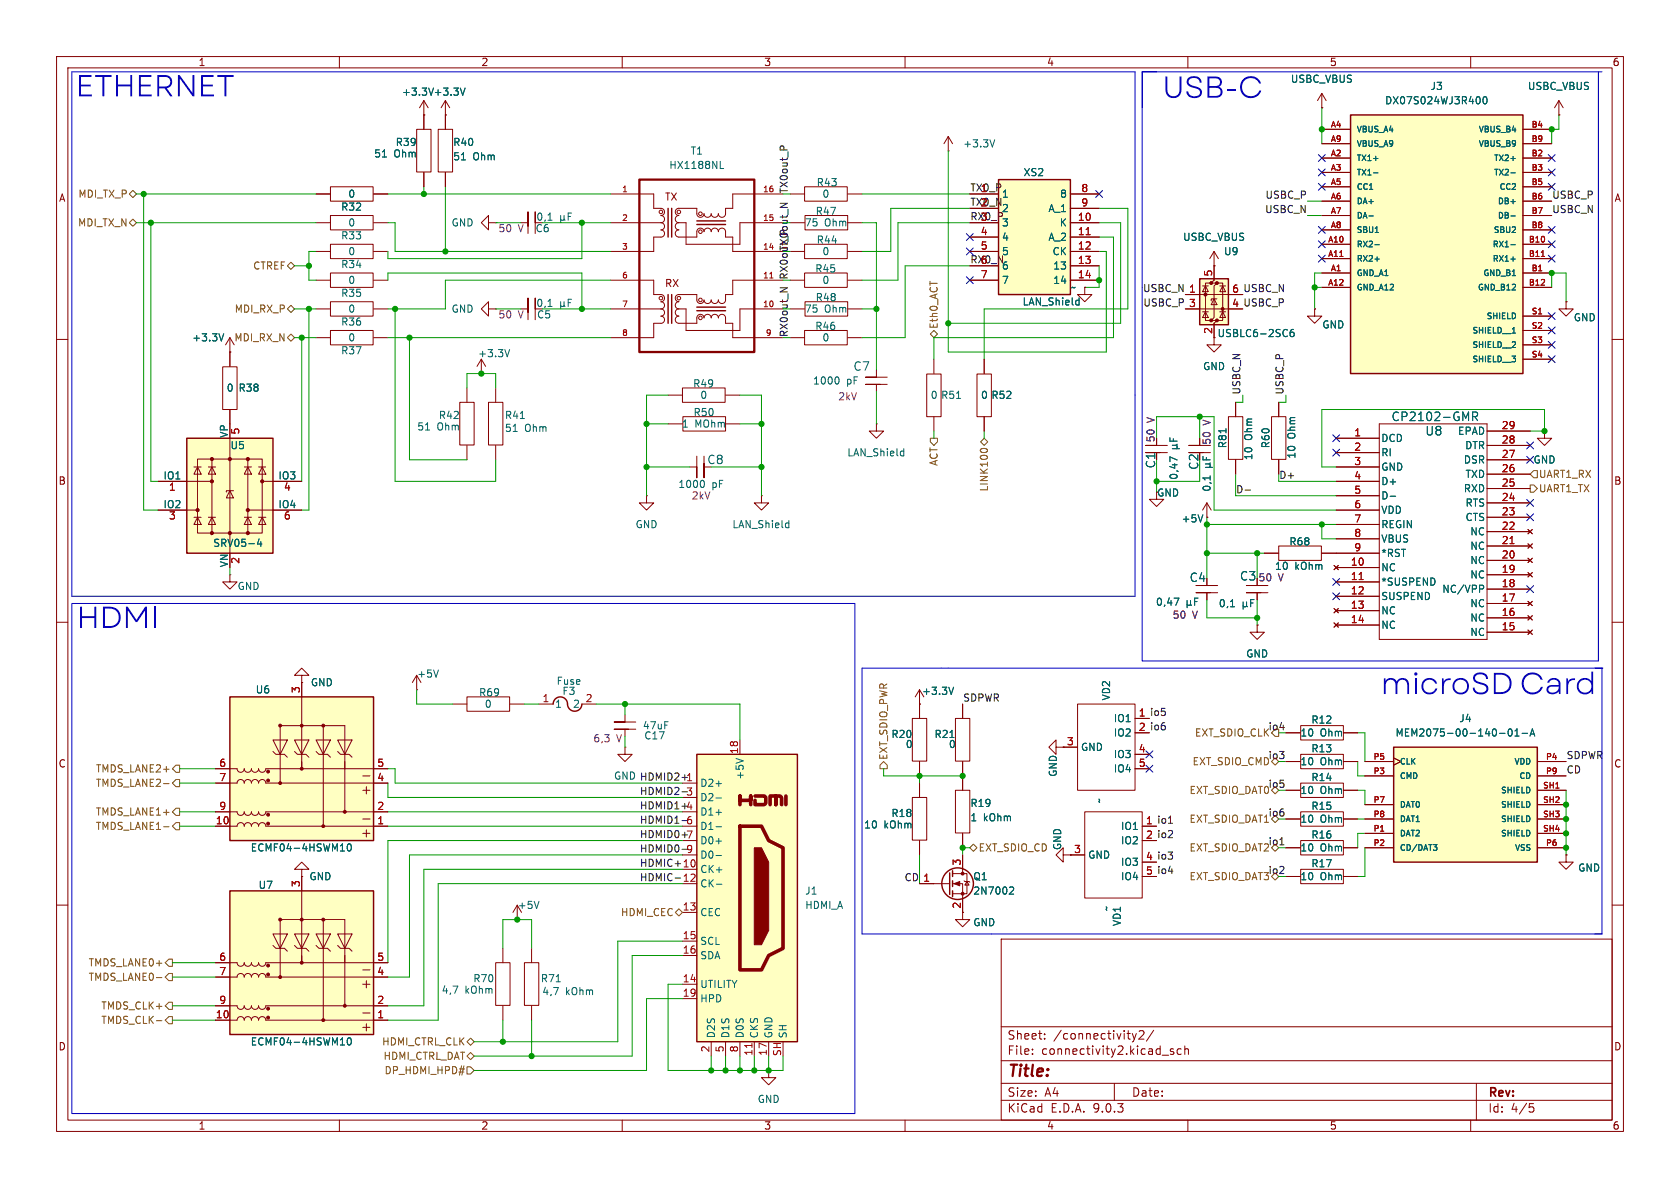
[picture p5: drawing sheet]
<svg xmlns="http://www.w3.org/2000/svg" width="297mm" height="210mm" viewBox="0 0 297 210" stroke-linecap="round" stroke-linejoin="round" font-family="sans-serif">
<defs><g id="words">
<text font-size="5.3" fill="#0000c2" x="244.1" y="125">microSD Card</text>
<text font-size="2.8" fill="#840000" x="178" y="190.9">Title:</text>
<g font-size="2.1" fill="#006464">
<text x="150.8" y="65.7">C7</text>
<text x="245.9" y="74.7">CP2102-GMR</text>
<text x="251.9" y="77.2">U8</text>
<text x="124.9" y="82.3">C8</text>
<text x="219.1" y="102.8">C3</text>
</g>
<g font-size="2.1" fill="#840000">
<text x="204.4" y="82.9" transform="rotate(-90 204.4 82.9)">C1</text>
<text x="212.1" y="83.1" transform="rotate(-90 212.1 83.1)">C2</text>
<text x="210.2" y="103.1">C4</text>
<text x="178" y="184">Sheet:</text>
<text x="186.2" y="184">/connectivity2/</text>
<text x="178" y="186.7">File:</text>
<text x="184.1" y="186.7">connectivity2.kicad_sch</text>
<text x="178" y="196.9">KiCad</text>
<text x="178" y="194.1">Size:</text>
<text x="184.7" y="194.1">A4</text>
<text x="185.7" y="196.9">E.D.A.</text>
<text x="193.3" y="196.9">9.0.3</text>
<text x="200" y="194.1">Date:</text>
<text x="263" y="194.3">Rev:</text>
<text x="263" y="196.9">Id:</text>
<text x="267.1" y="196.9">4/5</text>
</g>
<g font-size="1.8" fill="#840000">
<text x="35" y="11.9">1</text>
<text x="85" y="11.9">2</text>
<text x="135" y="11.9">3</text>
<text x="185" y="11.9">4</text>
<text x="235" y="11.9">5</text>
<text x="285" y="11.9">6</text>
<text x="10.3" y="35.9">A</text>
<text x="117.5" y="35.7">TX</text>
<text x="285.3" y="35.9">A</text>
<text x="117.5" y="51">RX</text>
<text x="217.7" y="54.4">4 USBC_P</text>
<text x="204.3" y="78.3" transform="rotate(-90 204.3 78.3)">50</text>
<text x="10.3" y="85.9">B</text>
<text x="204.5" y="88">GND</text>
<text x="285.3" y="85.9">B</text>
<text x="222.4" y="103">50</text>
<text x="201.2" y="129.3">2 io6</text>
<text x="10.3" y="135.9">C</text>
<text x="285.3" y="135.9">C</text>
<text x="202.5" y="148.3">2 io2</text>
<text x="202.5" y="152.1">4 io3</text>
<text x="10.3" y="185.9">D</text>
<text x="285.3" y="185.9">D</text>
<text x="35" y="199.9">1</text>
<text x="85" y="199.9">2</text>
<text x="135" y="199.9">3</text>
<text x="185" y="199.9">4</text>
<text x="235" y="199.9">5</text>
<text x="285" y="199.9">6</text>
</g>
<g font-size="1.8" fill="#006464">
<text x="71" y="17.1">+3.3V +3.3V</text>
<text x="228.1" y="14.8">USBC_VBUS</text>
<text x="252.8" y="16.1">J3</text>
<text x="270" y="16.1">USBC_VBUS</text>
<text x="244.8" y="18.6">DX07S024WJ3R400</text>
<text x="66" y="28">51</text>
<text x="69.6" y="28">Ohm</text>
<text x="69.9" y="26">R39</text>
<text x="80" y="26">R40</text>
<text x="80" y="28.5">51</text>
<text x="83.6" y="28.5">Ohm</text>
<text x="122" y="27.5">T1</text>
<text x="170.2" y="26.3">+3.3V</text>
<text x="61.5" y="35.2">0</text>
<text x="118.2" y="30.1">HX1188NL</text>
<text x="144.3" y="33.1">R43</text>
<text x="145.3" y="35.2">0</text>
<text x="177" y="35.2">1</text>
<text x="180.9" y="31.3">XS2</text>
<text x="187.3" y="35.2">8</text>
<text x="60.2" y="37.4">R32</text>
<text x="61.5" y="40.2">0</text>
<text x="79.7" y="40.2">GND</text>
<text x="94.6" y="41.2">C6</text>
<text x="94.7" y="39.2">0,1</text>
<text x="142.2" y="40.2">75</text>
<text x="144.1" y="38.2">R47</text>
<text x="145.8" y="40.2">Ohm</text>
<text x="177" y="37.7">2</text>
<text x="177" y="40.2">3</text>
<text x="185.3" y="37.7">A_1</text>
<text x="187.2" y="40.2">K</text>
<text x="60.2" y="42.5">R33</text>
<text x="60.2" y="47.6">R34</text>
<text x="61.5" y="45.3">0</text>
<text x="144.3" y="43.3">R44</text>
<text x="145.3" y="45.3">0</text>
<text x="177" y="42.8">4</text>
<text x="177" y="45.3">5</text>
<text x="177" y="47.9">6</text>
<text x="185.3" y="42.8">A_2</text>
<text x="186" y="45.3">CK</text>
<text x="186.1" y="47.9">13</text>
<text x="209.1" y="42.8">USBC_VBUS</text>
<text x="216.3" y="45.3">U9</text>
<text x="60.2" y="52.7">R35</text>
<text x="61.5" y="50.4">0</text>
<text x="144" y="48.4">R45</text>
<text x="144.1" y="53.4">R48</text>
<text x="145.3" y="50.4">0</text>
<text x="177" y="50.4">7</text>
<text x="186.1" y="50.4">14</text>
<text x="189.2" y="51.7">~</text>
<text x="60.2" y="57.8">R36</text>
<text x="61.5" y="55.5">0</text>
<text x="79.7" y="55.5">GND</text>
<text x="94.7" y="54.5">0,1</text>
<text x="94.8" y="56.5">C5</text>
<text x="142.2" y="55.5">75</text>
<text x="144" y="58.5">R46</text>
<text x="145.8" y="55.5">Ohm</text>
<text x="180.7" y="54.2">LAN_Shield</text>
<text x="215.1" y="59.8">USBLC6-2SC6</text>
<text x="233.7" y="58.3">GND</text>
<text x="278.1" y="57">GND</text>
<text x="33.9" y="60.6">+3.3V</text>
<text x="60.2" y="62.8">R37</text>
<text x="61.5" y="60.6">0</text>
<text x="84.4" y="63.3">+3.3V</text>
<text x="145.3" y="60.6">0</text>
<text x="212.6" y="65.6">GND</text>
<text x="40" y="69.4">0</text>
<text x="42.1" y="69.4">R38</text>
<text x="122.4" y="68.7">R49</text>
<text x="123.7" y="70.7">0</text>
<text x="143.6" y="68.2">1000</text>
<text x="149.6" y="68.2">pF</text>
<text x="164.4" y="70.7">0 R51</text>
<text x="173.3" y="70.7">0 R52</text>
<text x="40.4" y="77.5" transform="rotate(-90 40.4 77.5)">VP</text>
<text x="73.7" y="76.3">51</text>
<text x="77.3" y="76.3">Ohm</text>
<text x="77.5" y="74.3">R42</text>
<text x="89.2" y="74.3">R41</text>
<text x="89.2" y="76.6">51</text>
<text x="92.8" y="76.6">Ohm</text>
<text x="120.5" y="75.8">1</text>
<text x="122.5" y="73.8">R50</text>
<text x="122.8" y="75.8">MOhm</text>
<text x="221.6" y="77.8" transform="rotate(-90 221.6 77.8)">Ohm</text>
<text x="229.2" y="77.6" transform="rotate(-90 229.2 77.6)">Ohm</text>
<text x="257.7" y="77.1">EPAD</text>
<text x="40.6" y="79.6">U5</text>
<text x="149.7" y="80.9">LAN_Shield</text>
<text x="217" y="79.3" transform="rotate(-90 217 79.3)">R81</text>
<text x="221.6" y="81.4" transform="rotate(-90 221.6 81.4)">10</text>
<text x="224.6" y="79.3" transform="rotate(-90 224.6 79.3)">R60</text>
<text x="229.2" y="81.2" transform="rotate(-90 229.2 81.2)">10</text>
<text x="244.1" y="78.3">DCD</text>
<text x="244.1" y="80.9">RI</text>
<text x="244.1" y="83.4">GND</text>
<text x="258.7" y="82.1">DSR</text>
<text x="258.9" y="79.6">DTR</text>
<text x="271" y="82.1">GND</text>
<text x="28.8" y="84.8">IO1</text>
<text x="28.8" y="89.9">IO2</text>
<text x="49.1" y="84.8">IO3</text>
<text x="49.1" y="89.9">IO4</text>
<text x="119.8" y="86.5">1000</text>
<text x="125.8" y="86.5">pF</text>
<text x="208.4" y="84.9" transform="rotate(-90 208.4 84.9)">0,47</text>
<text x="214.2" y="87" transform="rotate(-90 214.2 87)">0,1</text>
<text x="244.1" y="86">D+</text>
<text x="244.1" y="88.5">D-</text>
<text x="258.7" y="87.2">RXD</text>
<text x="259" y="84.7">TXD</text>
<text x="259" y="89.8">RTS</text>
<text x="112.3" y="93.6">GND</text>
<text x="129.4" y="93.6">LAN_Shield</text>
<text x="208.8" y="92.6">+5V</text>
<text x="244.1" y="91">VDD</text>
<text x="244.1" y="93.6">REGIN</text>
<text x="259" y="92.3">CTS</text>
<text x="259.8" y="94.8">NC</text>
<text x="37.6" y="96.9">SRV05-4</text>
<text x="40.4" y="100.4" transform="rotate(-90 40.4 100.4)">VN</text>
<text x="225.3" y="100.9">10</text>
<text x="227.8" y="96.6">R68</text>
<text x="228.9" y="100.9">kOhm</text>
<text x="244.1" y="96.1">VBUS</text>
<text x="244.1" y="98.7">*RST</text>
<text x="244.1" y="101.2">NC</text>
<text x="259.8" y="97.4">NC</text>
<text x="259.8" y="99.9">NC</text>
<text x="41.9" y="104.5">GND</text>
<text x="204.3" y="107.3">0,47</text>
<text x="244.1" y="103.7">*SUSPEND</text>
<text x="244.1" y="106.3">SUSPEND</text>
<text x="254.9" y="105">NC/VPP</text>
<text x="259.8" y="102.5">NC</text>
<text x="259.8" y="107.5">NC</text>
<text x="244.1" y="108.8">NC</text>
<text x="244.1" y="111.4">NC</text>
<text x="259.8" y="110.1">NC</text>
<text x="259.8" y="112.6">NC</text>
<text x="73.7" y="120">+5V</text>
<text x="220.2" y="116.4">GND</text>
<text x="45.1" y="122.8">U6</text>
<text x="54.9" y="121.5">GND</text>
<text x="84.6" y="123.3">R69</text>
<text x="85.6" y="125.3">0</text>
<text x="98" y="125.3">1</text>
<text x="98.3" y="121.3">Fuse</text>
<text x="99.3" y="123">F3</text>
<text x="101.2" y="125.3">2</text>
<text x="162.9" y="123">+3.3V</text>
<text x="196.4" y="123.9" transform="rotate(-90 196.4 123.9)">VD2</text>
<text x="113.5" y="129.1">47uF</text>
<text x="113.8" y="130.9">C17</text>
<text x="157.5" y="130.7">R20</text>
<text x="165.1" y="130.7">R21</text>
<text x="196.8" y="127.9">IO1</text>
<text x="196.8" y="130.4">IO2</text>
<text x="229.8" y="130.4">10</text>
<text x="231.7" y="128.1">R12</text>
<text x="233.4" y="130.4">Ohm</text>
<text x="246.6" y="130.4">MEM2075-00-140-01-A</text>
<text x="257.9" y="127.9">J4</text>
<text x="131.7" y="137.9" transform="rotate(-90 131.7 137.9)">+5V</text>
<text x="160" y="132.4">0</text>
<text x="167.6" y="132.4">0</text>
<text x="187" y="137.4" transform="rotate(-90 187 137.4)">GND</text>
<text x="191" y="132.9">GND</text>
<text x="196.8" y="134.2">IO3</text>
<text x="196.8" y="136.8">IO4</text>
<text x="229.8" y="135.5">10</text>
<text x="231.7" y="133.2">R13</text>
<text x="233.4" y="135.5">Ohm</text>
<text x="123.7" y="139.3">D2+</text>
<text x="123.7" y="141.8">D2-</text>
<text x="171.5" y="142.8">R19</text>
<text x="195.2" y="142.1" transform="rotate(-90 195.2 142.1)">~</text>
<text x="229.8" y="140.6">10</text>
<text x="231.7" y="138.3">R14</text>
<text x="231.7" y="143.4">R15</text>
<text x="233.4" y="140.6">Ohm</text>
<text x="123.7" y="144.4">D1+</text>
<text x="123.7" y="146.9">D1-</text>
<text x="123.7" y="149.5">D0+</text>
<text x="152.7" y="146.7">10</text>
<text x="156.3" y="146.7">kOhm</text>
<text x="157.5" y="144.6">R18</text>
<text x="171.5" y="145.4">1</text>
<text x="173.8" y="145.4">kOhm</text>
<text x="198.1" y="146.9">IO1</text>
<text x="198.1" y="149.5">IO2</text>
<text x="229.8" y="145.6">10</text>
<text x="231.7" y="148.4">R16</text>
<text x="233.4" y="145.6">Ohm</text>
<text x="44.2" y="150.7">ECMF04-4HSWM10</text>
<text x="54.6" y="155.8">GND</text>
<text x="123.7" y="152">D0-</text>
<text x="123.7" y="154.5">CK+</text>
<text x="172" y="155.8">Q1</text>
<text x="187.8" y="150.4" transform="rotate(-90 187.8 150.4)">GND</text>
<text x="192.3" y="152">GND</text>
<text x="198.1" y="153.3">IO3</text>
<text x="198.1" y="155.8">IO4</text>
<text x="229.8" y="155.8">10</text>
<text x="229.8" y="150.7">10</text>
<text x="231.7" y="153.5">R17</text>
<text x="233.4" y="155.8">Ohm</text>
<text x="233.4" y="150.7">Ohm</text>
<text x="278.9" y="154.3">GND</text>
<text x="45.6" y="157.3">U7</text>
<text x="91.4" y="160.9">+5V</text>
<text x="123.7" y="157.1">CK-</text>
<text x="142.2" y="158.3">J1</text>
<text x="142.2" y="160.9">HDMI_A</text>
<text x="172" y="158.3">2N7002</text>
<text x="196.4" y="161.1" transform="rotate(-90 196.4 161.1)">~</text>
<text x="123.7" y="162.2">CEC</text>
<text x="123.7" y="167.2">SCL</text>
<text x="172" y="163.9">GND</text>
<text x="198.3" y="163.8" transform="rotate(-90 198.3 163.8)">VD1</text>
<text x="83.6" y="173.8">R70</text>
<text x="95.5" y="173.8">R71</text>
<text x="123.7" y="169.8">SDA</text>
<text x="78" y="175.9">4,7</text>
<text x="82.2" y="175.9">kOhm</text>
<text x="95.8" y="176.1">4,7</text>
<text x="100" y="176.1">kOhm</text>
<text x="123.7" y="174.9">UTILITY</text>
<text x="123.7" y="177.4">HPD</text>
<text x="44.2" y="185">ECMF04-4HSWM10</text>
<text x="126.6" y="183.6" transform="rotate(-90 126.6 183.6)">D2S</text>
<text x="129.1" y="183.6" transform="rotate(-90 129.1 183.6)">D1S</text>
<text x="131.7" y="183.6" transform="rotate(-90 131.7 183.6)">D0S</text>
<text x="134.2" y="183.6" transform="rotate(-90 134.2 183.6)">CKS</text>
<text x="136.8" y="183.6" transform="rotate(-90 136.8 183.6)">GND</text>
<text x="139.3" y="183.6" transform="rotate(-90 139.3 183.6)">SH</text>
<text x="133.9" y="195.2">GND</text>
</g>
<g font-size="1.8" fill="#725600">
<text x="13.8" y="35.2">MDI_TX_P</text>
<text x="13.7" y="40.2">MDI_TX_N</text>
<text x="44.7" y="47.9">CTREF</text>
<text x="41.4" y="55.5">MDI_RX_P</text>
<text x="166" y="58.2" transform="rotate(-90 166 58.2)">Eth0_ACT</text>
<text x="41.3" y="60.6">MDI_RX_N</text>
<text x="166" y="82.5" transform="rotate(-90 166 82.5)">ACT</text>
<text x="174.9" y="87" transform="rotate(-90 174.9 87)">LINK100</text>
<text x="272" y="84.7">UART1_RX</text>
<text x="272" y="87.2">UART1_TX</text>
<text x="211.2" y="130.4">EXT_SDIO_CLK</text>
<text x="16.8" y="136.8">TMDS_LANE2+</text>
<text x="157.1" y="134.4" transform="rotate(-90 157.1 134.4)">EXT_SDIO_PWR</text>
<text x="210.7" y="135.5">EXT_SDIO_CMD</text>
<text x="16.8" y="139.3">TMDS_LANE2-</text>
<text x="210.2" y="140.6">EXT_SDIO_DAT0</text>
<text x="16.8" y="146.9">TMDS_LANE1-</text>
<text x="16.8" y="144.4">TMDS_LANE1+</text>
<text x="210.2" y="145.6">EXT_SDIO_DAT1</text>
<text x="172.9" y="150.7">EXT_SDIO_CD</text>
<text x="210.2" y="150.7">EXT_SDIO_DAT2</text>
<text x="210.2" y="155.8">EXT_SDIO_DAT3</text>
<text x="109.7" y="162.2">HDMI_CEC</text>
<text x="15.6" y="173.6">TMDS_LANE0-</text>
<text x="15.6" y="171">TMDS_LANE0+</text>
<text x="17.8" y="178.7">TMDS_CLK+</text>
<text x="17.8" y="181.2">TMDS_CLK-</text>
<text x="67.5" y="185">HDMI_CTRL_CLK</text>
<text x="67.7" y="187.6">HDMI_CTRL_DAT</text>
<text x="67.9" y="190.1">DP_HDMI_HPD#</text>
</g>
<g font-size="1.8" fill="#009600">
<text x="139.4" y="34.3" transform="rotate(-90 139.4 34.3)">TX0out_P</text>
<text x="139.4" y="44.5" transform="rotate(-90 139.4 44.5)">TX0out_N</text>
<text x="139.4" y="49.5" transform="rotate(-90 139.4 49.5)">RX0out_P</text>
<text x="139.4" y="59.7" transform="rotate(-90 139.4 59.7)">RX0out_N</text>
<text x="226.1" y="84.7">D+</text>
</g>
<g font-size="1.8" fill="#0f0f0f">
<text x="171.4" y="33.9">TX0_P</text>
<text x="223.6" y="35.2">USBC_P</text>
<text x="274.3" y="35.2">USBC_P</text>
<text x="171.4" y="39">RX0_P</text>
<text x="171.4" y="36.5">TX0_N</text>
<text x="223.6" y="37.8">USBC_N</text>
<text x="274.3" y="37.8">USBC_N</text>
<text x="171.4" y="46.6">RX0_N</text>
<text x="202" y="51.7">USBC_N 1</text>
<text x="217.7" y="51.8">6 USBC_N</text>
<text x="202" y="54.3">USBC_P 3</text>
<text x="219.4" y="69.9" transform="rotate(-90 219.4 69.9)">USBC_N</text>
<text x="227" y="69.9" transform="rotate(-90 227 69.9)">USBC_P</text>
<text x="218.4" y="87.3">D-</text>
<text x="170.2" y="124.1">SDPWR</text>
<text x="201.2" y="126.7">1 io5</text>
<text x="224.2" y="129.2">io4</text>
<text x="224.2" y="134.3">io3</text>
<text x="276.9" y="134.3">SDPWR</text>
<text x="276.9" y="136.8">CD</text>
<text x="108.5" y="138">GND HDMID2+ 1</text>
<text x="113" y="143.2">HDMID1+ 4</text>
<text x="113" y="140.6">HDMID2- 3</text>
<text x="224.2" y="139.4">io5</text>
<text x="113" y="145.7">HDMID1- 6</text>
<text x="113" y="148.2">HDMID0+ 7</text>
<text x="202.5" y="145.8">1 io1</text>
<text x="224.2" y="144.4">io6</text>
<text x="224.2" y="149.5">io1</text>
<text x="113" y="153.3">HDMIC+ 10</text>
<text x="113" y="150.8">HDMID0- 9</text>
<text x="113" y="155.9">HDMIC- 12</text>
<text x="159.8" y="155.9">CD</text>
<text x="202.5" y="154.7">5 io4</text>
<text x="224.2" y="154.6">io2</text>
</g>
<g font-size="1.8" fill="#a90000">
<text x="173.3" y="34">1</text>
<text x="191.1" y="34">8</text>
<text x="173.3" y="36.6">2</text>
<text x="173.3" y="39.1">3</text>
<text x="173.3" y="41.7">4</text>
<text x="190.5" y="39.1">10</text>
<text x="190.5" y="41.7">11</text>
<text x="191.1" y="36.6">9</text>
<text x="173.3" y="44.2">5</text>
<text x="173.3" y="46.7">6</text>
<text x="190.5" y="44.2">12</text>
<text x="190.5" y="46.7">13</text>
<text x="173.3" y="49.3">7</text>
<text x="190.5" y="49.3">14</text>
<text x="210.1" y="51.8">1</text>
<text x="214.4" y="49" transform="rotate(-90 214.4 49)">5</text>
<text x="217.7" y="51.8">6</text>
<text x="210.1" y="54.4">3</text>
<text x="214.4" y="59.1" transform="rotate(-90 214.4 59.1)">2</text>
<text x="217.7" y="54.4">4</text>
<text x="42.6" y="76.9" transform="rotate(-90 42.6 76.9)">5</text>
<text x="239.3" y="77.2">1</text>
<text x="265.4" y="75.9">29</text>
<text x="239.3" y="79.8">2</text>
<text x="239.3" y="82.3">3</text>
<text x="265.4" y="78.5">28</text>
<text x="265.4" y="81">27</text>
<text x="265.4" y="83.6">26</text>
<text x="29.8" y="87.1">1</text>
<text x="50.1" y="87.1">4</text>
<text x="239.3" y="84.8">4</text>
<text x="239.3" y="87.4">5</text>
<text x="239.3" y="89.9">6</text>
<text x="265.4" y="86.1">25</text>
<text x="265.4" y="88.6">24</text>
<text x="29.8" y="92.2">3</text>
<text x="50.1" y="92.2">6</text>
<text x="239.3" y="92.5">7</text>
<text x="239.3" y="95">8</text>
<text x="265.4" y="91.2">23</text>
<text x="265.4" y="93.7">22</text>
<text x="42.6" y="99.8" transform="rotate(-90 42.6 99.8)">2</text>
<text x="238.7" y="100.1">10</text>
<text x="239.3" y="97.5">9</text>
<text x="265.4" y="96.3">21</text>
<text x="265.4" y="98.8">20</text>
<text x="265.4" y="101.3">19</text>
<text x="238.7" y="102.6">11</text>
<text x="238.7" y="105.2">12</text>
<text x="238.7" y="107.7">13</text>
<text x="265.4" y="103.9">18</text>
<text x="265.4" y="106.4">17</text>
<text x="238.7" y="110.2">14</text>
<text x="265.4" y="109">16</text>
<text x="265.4" y="111.5">15</text>
<text x="53.1" y="122.6" transform="rotate(-90 53.1 122.6)">3</text>
<text x="95.8" y="124.2">1</text>
<text x="103.4" y="124.2">2</text>
<text x="188.5" y="131.8">3</text>
<text x="201.2" y="126.7">1</text>
<text x="201.2" y="129.3">2</text>
<text x="38.7" y="135.6">6</text>
<text x="66.6" y="135.6">5</text>
<text x="130.6" y="133.4" transform="rotate(-90 130.6 133.4)">18</text>
<text x="201.2" y="133.1">4</text>
<text x="201.2" y="135.6">5</text>
<text x="38.7" y="143.3">9</text>
<text x="38.7" y="138.2">7</text>
<text x="66.6" y="143.3">2</text>
<text x="66.6" y="138.2">4</text>
<text x="38.1" y="145.8">10</text>
<text x="66.6" y="145.8">1</text>
<text x="202.5" y="145.8">1</text>
<text x="202.5" y="148.3">2</text>
<text x="163.1" y="156">1</text>
<text x="169.9" y="153.1" transform="rotate(-90 169.9 153.1)">3</text>
<text x="189.8" y="150.9">3</text>
<text x="202.5" y="152.1">4</text>
<text x="202.5" y="154.7">5</text>
<text x="53.1" y="156.9" transform="rotate(-90 53.1 156.9)">3</text>
<text x="120.6" y="161">13</text>
<text x="169.9" y="160.7" transform="rotate(-90 169.9 160.7)">2</text>
<text x="120.6" y="166.1">15</text>
<text x="38.7" y="172.5">7</text>
<text x="38.7" y="169.9">6</text>
<text x="66.6" y="172.5">4</text>
<text x="66.6" y="169.9">5</text>
<text x="120.6" y="168.7">16</text>
<text x="120.6" y="173.7">14</text>
<text x="38.7" y="177.5">9</text>
<text x="66.6" y="177.5">2</text>
<text x="120.6" y="176.3">19</text>
<text x="38.1" y="180.1">10</text>
<text x="66.6" y="180.1">1</text>
<text x="125.5" y="186.1" transform="rotate(-90 125.5 186.1)">2</text>
<text x="128" y="186.1" transform="rotate(-90 128 186.1)">5</text>
<text x="130.6" y="186.1" transform="rotate(-90 130.6 186.1)">8</text>
<text x="133.1" y="186.7" transform="rotate(-90 133.1 186.7)">11</text>
<text x="135.6" y="186.7" transform="rotate(-90 135.6 186.7)">17</text>
<text x="138.2" y="186.8" transform="rotate(-90 138.2 186.8)">SH</text>
</g>
<g font-size="1.8" fill="#840084">
<text x="88" y="41.2">50</text>
<text x="91.6" y="41.2">V</text>
<text x="88" y="56.5">50</text>
<text x="91.6" y="56.5">V</text>
<text x="148.1" y="71">2kV</text>
<text x="204.3" y="74.7" transform="rotate(-90 204.3 74.7)">V</text>
<text x="214.2" y="75.1" transform="rotate(-90 214.2 75.1)">V</text>
<text x="214.2" y="78.7" transform="rotate(-90 214.2 78.7)">50</text>
<text x="122.2" y="88.5">2kV</text>
<text x="226" y="103">V</text>
<text x="207.2" y="109.6">50</text>
<text x="210.8" y="109.6">V</text>
<text x="104.8" y="131.4">6,3</text>
<text x="109" y="131.4">V</text>
</g>
<g font-size="1.4" fill="#a90000">
<text x="235.2" y="22.6">A4</text>
<text x="270.7" y="22.6">B4</text>
<text x="235.2" y="25.1">A9</text>
<text x="235.2" y="27.7">A2</text>
<text x="270.7" y="25.1">B9</text>
<text x="270.7" y="27.7">B2</text>
<text x="109.9" y="34">1</text>
<text x="134.8" y="34">16</text>
<text x="235.2" y="30.2">A3</text>
<text x="235.2" y="32.8">A5</text>
<text x="235.2" y="35.3">A6</text>
<text x="270.7" y="30.2">B3</text>
<text x="270.7" y="32.8">B5</text>
<text x="270.7" y="35.3">B6</text>
<text x="109.9" y="39.1">2</text>
<text x="134.8" y="39.1">15</text>
<text x="235.2" y="37.8">A7</text>
<text x="235.2" y="40.4">A8</text>
<text x="270.7" y="37.8">B7</text>
<text x="270.7" y="40.4">B8</text>
<text x="109.9" y="44.2">3</text>
<text x="134.8" y="44.2">14</text>
<text x="234.7" y="42.9">A10</text>
<text x="234.7" y="45.5">A11</text>
<text x="270.2" y="42.9">B10</text>
<text x="270.2" y="45.5">B11</text>
<text x="109.9" y="49.3">6</text>
<text x="134.8" y="49.3">11</text>
<text x="234.7" y="50.5">A12</text>
<text x="235.2" y="48">A1</text>
<text x="270.2" y="50.5">B12</text>
<text x="270.7" y="48">B1</text>
<text x="109.9" y="54.4">7</text>
<text x="109.9" y="59.4">8</text>
<text x="134.8" y="54.4">10</text>
<text x="135.3" y="59.4">9</text>
<text x="270.7" y="55.6">S1</text>
<text x="270.7" y="58.2">S2</text>
<text x="270.7" y="60.7">S3</text>
<text x="270.7" y="63.2">S4</text>
<text x="242.7" y="134.4">P5</text>
<text x="242.7" y="136.9">P3</text>
<text x="273.2" y="134.4">P4</text>
<text x="273.2" y="136.9">P9</text>
<text x="242.7" y="142">P7</text>
<text x="272.7" y="139.4">SH1</text>
<text x="272.7" y="142">SH2</text>
<text x="242.7" y="144.5">P8</text>
<text x="242.7" y="147.1">P1</text>
<text x="242.7" y="149.6">P2</text>
<text x="272.7" y="144.5">SH3</text>
<text x="272.7" y="147.1">SH4</text>
<text x="273.2" y="149.6">P6</text>
</g>
<g font-size="1.4" fill="#006464">
<text x="239.8" y="23.6">VBUS_A4</text>
<text x="261.3" y="23.6">VBUS_B4</text>
<text x="239.8" y="26.1">VBUS_A9</text>
<text x="239.8" y="28.7">TX1+</text>
<text x="261.3" y="26.1">VBUS_B9</text>
<text x="264" y="28.7">TX2+</text>
<text x="239.8" y="31.2">TX1-</text>
<text x="239.8" y="33.8">CC1</text>
<text x="264" y="31.2">TX2-</text>
<text x="265" y="33.8">CC2</text>
<text x="239.8" y="36.3">DA+</text>
<text x="239.8" y="38.8">DA-</text>
<text x="239.8" y="41.4">SBU1</text>
<text x="264" y="41.4">SBU2</text>
<text x="264.7" y="36.3">DB+</text>
<text x="264.7" y="38.8">DB-</text>
<text x="239.8" y="43.9">RX2-</text>
<text x="239.8" y="46.5">RX2+</text>
<text x="263.8" y="43.9">RX1-</text>
<text x="263.8" y="46.5">RX1+</text>
<text x="239.8" y="49">GND_A1</text>
<text x="239.8" y="51.5">GND_A12</text>
<text x="261.1" y="51.5">GND_B12</text>
<text x="262.1" y="49">GND_B1</text>
<text x="260.2" y="59.2">SHIELD__1</text>
<text x="262.7" y="56.6">SHIELD</text>
<text x="260.2" y="61.7">SHIELD__2</text>
<text x="260.2" y="64.2">SHIELD__3</text>
<text x="247.4" y="135.4">CLK</text>
<text x="247.4" y="137.9">CMD</text>
<text x="267.6" y="135.4">VDD</text>
<text x="268.5" y="137.9">CD</text>
<text x="247.4" y="143">DAT0</text>
<text x="265.2" y="140.4">SHIELD</text>
<text x="265.2" y="143">SHIELD</text>
<text x="247.4" y="145.5">DAT1</text>
<text x="247.4" y="148.1">DAT2</text>
<text x="265.2" y="145.5">SHIELD</text>
<text x="265.2" y="148.1">SHIELD</text>
<text x="247.4" y="150.6">CD/DAT3</text>
<text x="267.7" y="150.6">VSS</text>
</g>
</g></defs>
<g fill="none" stroke="#840000" stroke-width=".18">
<path d="M10 10h277v190h-277zM12 12h273v186h-273zM60 10v2M110 10v2M160 10v2M210 10v2M233.7 19.1h.1M233.7 16.5l.7 1.3M233.7 16.5l-.8 1.3M233.7 16.5v2.6M260 10v2M275.6 17.8l.8 1.3"/>
<path d="M275.6 17.8l-.8 1.3M275.6 17.8v2.5M139.7 34.3h2.5M142.2 33h7.6v2.6h-7.6zM149.9 34.3h2.5M275.6 20.3h.1M139.7 49.5h2.5M139.7 44.5h2.5M142.2 48.3h7.6v2.5h-7.6zM142.2 43.2h7.6v2.5h-7.6zM149.9 49.5h2.5M149.9 44.5h2.5"/>
<path d="M10 60h2M39.4 64.8h2.5v7.6h-2.5zM40.6 62.2v2.6M40.6 72.4v2.5M204.5 78.7h-1.9h3.8M285 60h2M204.5 87v1.3h1.2l-1.2 1.2-1.3-1.2h1.3M205.1 80h-2.5h3.8M213.4 91.4h.1M213.4 88.9l-.8 1.3M213.4 88.9l.7 1.3M213.4 88.9v2.5"/>
<path d="M10 110h2M285 110h2M10 160h2M177 166h108v32h-108zM285 160h2M60 198v2M110 198v2M160 198v2M177 194.5h108M177 191.5h108M177 187.5h108M177 181.5h108"/>
<path d="M182.5 186.3v.1M182.5 185.5v.1M184.7 183.6v.1M184.7 182.8v.1M197 191.5v3M200.2 182.7l.3 1M200.5 183.7l-.1 .4-.2 .1M200.9 182.7l-.4 1M201.4 182.3l.6-.1 .2 .1v.3l-.9 1.1h.9M204 182.1l-1.3 2M207.5 185.5l-.4-.1-.2 .2 .1 .2 .5 .2v.3h-.6M208.8 185.5l-.4-.1-.3 .3v.4l.1 .2h.6"/>
<path d="M209.5 185.5l.2-.1 .3 .1 .1 .9M209.5 184.9v1.5M210 198v2M260 198v2M261 191.5v6.5M270.4 195.1h.7M270.5 195.7h.4l.3 .3-.2 .5-.5 .1"/>
</g>
<path d="M206.8 77.4v.6h1.3M207.3 79.3h1.2M207.3 78.7h.6M207.4 77.6v.4M207.9 78.7l.2 .2v.2l-.2 .2M208.1 78.5l-.2 .2M208.1 81.3l-1.3-.5v.8M212.6 91l-.4 1.3" fill="none" stroke="#006464" stroke-width=".18"/>
<path d="M212.1 49.3h5.1v8.1h-5.1z" fill="#ffffc2"/>
<g fill="#840000" stroke="#840000" stroke-width=".18">
<path d="M168.7 156.2l1-.4v.8z"/>
<circle cx="213.1" cy="52.1" r=".25"/>
<circle cx="214.1" cy="50" r=".25"/>
<circle cx="214.1" cy="56.6" r=".25"/>
<circle cx="215.1" cy="50" r=".25"/>
<circle cx="215.1" cy="56.6" r=".25"/>
<circle cx="216.2" cy="54.6" r=".25"/>
<circle cx="170.2" cy="154.4" r=".25"/>
<circle cx="170.2" cy="158" r=".25"/>
</g>
<g fill="none" stroke="#840000" stroke-width=".18">
<path d="M167.6 26.7h.1M167.6 24.1l-.7 1.3M167.6 24.1l.8 1.3M167.6 24.1v2.6M209.5 52.1h10.2M209.5 54.6h7.7M212.6 55.1h1M212.6 50.5h1M213.1 50.5l.5 1.1h-1zM213.1 55.1l.5 1h-1zM214.1 50h-1v6.6h1M214.6 47v2.5l-.5 .5h1l-.5 .5v5.6l-.5 .5h1l-.5 .6v2.5"/>
<path d="M214.6 52.8l.5 1h-1zM215.1 52.8h-1v.4M215.1 50h1.1v6.6h-1.1M215.6 55.1h1.1M215.6 50.5h1.1M216.2 50.5l.5 1.1h-1.1zM216.2 55.1l.5 1h-1.1zM162.6 156.2h5.3M168.4 154.4h2.5v3.6h-2.5M168.4 156.2h1.8v5.1M170.2 151.1v3.3M170.4 155.7l.2 .1h.7l.1 .2"/>
<path d="M170.9 155.8l.4 .7h-.7z"/>
</g>
<g fill="none" stroke="#840000" stroke-width=".25">
<path d="M212.1 49.3h5.1v8.1h-5.1zM167.9 154.3v3.8M168.4 153.9v1M168.4 155.7v1M168.4 157.5v1"/>
<circle cx="169.3" cy="156.2" r="2.79"/>
</g>
<path d="M175.9 24.7l-.5 1.3M228.7 58.2l-.4 .1a.86 .86 0 0 0 0 1.2l.4-.1 .1-.4-.2-.3-.4 .1-.1 .2M178.7 156.8l.4 .1 .1 .3-.8 .9h.8" fill="none" stroke="#006464" stroke-width=".18"/>
<path d="M246.4 132.1h25.4v20.3h-25.4z" fill="#ffffc2"/>
<path d="M246.4 132.1h25.4v20.3h-25.4z" fill="none" stroke="#840000" stroke-width=".25"/>
<g fill="none" stroke="#840000" stroke-width=".18">
<path d="M139.7 39.4h2.5M142.3 38.1h7.6v2.5h-7.6zM149.9 39.4h2.5M186.7 132.1v-1.3l-1.3 1.3 1.3 1.3v-1.3h1.3M188 132.1h.1M188 132.1h2.5M190.5 124.5h10.2v15.2h-10.2zM200.7 127h2.5M200.7 133.4h2.5M200.7 135.9h2.5M227.3 129.5h2.6M229.9 128.3h7.6v2.5h-7.6z"/>
<path d="M237.5 129.5h2.5M241.3 134.6h5.1M241.3 137.2h5.1M246.4 134l1.2 .6-1.2 .7M271.8 134.6h5.1M271.8 137.2h5.1M271.8 139.7h5.1M188 151.1v-1.2l-1.3 1.2 1.3 1.3v-1.3h1.2M189.2 151.1h.1M189.2 151.1h2.6M191.8 143.5h10.1v15.3h-10.1zM201.9 154.9h2.6"/>
<path d="M201.9 146.1h2.6M227.3 154.9h2.6M229.9 153.7h7.6v2.5h-7.6zM237.5 154.9h2.5M241.3 142.2h5.1M241.3 144.8h5.1M241.3 147.3h5.1M241.3 149.9h5.1M271.8 142.2h5.1M271.8 144.8h5.1M271.8 147.3h5.1M271.8 149.9h5.1"/>
<path d="M276.9 151.1v1.3h1.2l-1.2 1.3-1.3-1.3h1.3M276.9 151.1h.1"/>
</g>
<path d="M265.1 129.6h1M266.7 129l.2-.2a.68 .68 0 0 1 .5 .7 .68 .68 0 0 1-.5 .6l-.2-.1-.1-.4zM267.8 130.1h.7M267.8 129.2l.4-.4v1.3M269.1 129.6h1M270.5 130.1l.4-1.3 .4 1.3M270.6 129.8h.6M253.4 149.3h.6l-.3 .4M253.8 149.7l.2 .2v.2l-.2 .2" fill="none" stroke="#006464" stroke-width=".18"/>
<path d="M176.5 31.8h12.7v20.3h-12.7z" fill="#ffffc2"/>
<path d="M176.5 31.8h12.7v20.3h-12.7z" fill="none" stroke="#840000" stroke-width=".25"/>
<g fill="none" stroke="#840000" stroke-width=".18">
<path d="M171.4 34.3h5.1M171.4 36.8h5.1M171.4 39.4h5.1M189.2 34.3h5.1M189.2 36.8h5.1M189.2 39.4h5.1M171.4 41.9h5.1M171.4 44.5h5.1M171.4 47h5.1M171.4 49.5h5.1M189.2 41.9h5.1M189.2 44.5h5.1"/>
<path d="M189.2 47h5.1M189.2 49.5h5.1M154.9 74.9v1.3h1.3l-1.3 1.3-1.2-1.3h1.2M154.9 74.9h.1M163.8 66.1h2.6v7.6h-2.6zM165.1 63.5v2.5M165.1 73.7v2.5M172.7 66.1h2.6v7.6h-2.6zM174 63.5v2.5M174 73.7v2.5"/>
</g>
<path d="M192 41.5h.7" fill="none" stroke="#a90000" stroke-width=".18"/>
<path d="M159.4 79.7l.4 .1M159.8 79.3v1.3M169.1 70.4h.7M159.8 80.5l-.4 .1" fill="none" stroke="#006464" stroke-width=".18"/>
<path d="M33 77.5h15.3v20.3h-15.3z" fill="#ffffc2"/>
<g fill="none" stroke="#840000" stroke-width=".18">
<path d="M74.9 17.8l-.7 1.3M74.9 17.8l.8 1.3M74.9 17.8v5.1M78.7 17.8l-.7 1.3M78.7 17.8l.8 1.3M78.7 17.8v5.1M55.9 34.3h2.5M55.9 39.4h2.5M58.4 33h7.6v2.6h-7.6zM58.4 38.1h7.6v2.5h-7.6zM66 34.3h2.6M66 39.4h2.6"/>
<path d="M73.7 22.9h2.5v7.5h-2.5zM74.9 20.3h.1M74.9 30.5v2.5M77.5 22.9h2.5v7.5h-2.5zM78.7 20.3h.1M78.7 30.5v2.5M86.4 39.4v-1.3l-1.3 1.3 1.3 1.2v-1.2h1.2M87.6 39.4h.1M94.6 39.4v-1.9v3.8M40.6 59.7v2.5M40.6 59.7l-.7 1.3M40.6 59.7l.8 1.3"/>
<path d="M55.9 59.7h2.5M55.9 54.6h2.5M55.9 49.5h2.5M55.9 44.5h2.5M58.4 58.4h7.6v2.6h-7.6zM58.4 53.3h7.6v2.6h-7.6zM58.4 48.3h7.6v2.5h-7.6zM58.4 43.2h7.6v2.5h-7.6zM66 59.7h2.6M66 54.6h2.6M66 49.5h2.6M66 44.5h2.6"/>
<path d="M86.4 54.6v-1.3l-1.3 1.3 1.3 1.3v-1.3h1.2M87.6 54.6h.1M93.3 55.2v-2.5v3.8M93.3 40v-2.5v3.8M94.6 54.6v-1.9v3.8M214.6 59.7v1.3h1.3l-1.3 1.2-1.2-1.2h1.2M276.9 53.3v1.3h1.2l-1.2 1.3-1.3-1.3h1.3M276.9 53.3h.1M40.6 62.2h.1M40.6 77.5v20.3M81.3 71.1h2.5v7.6h-2.5zM82.5 68.6v2.5"/>
<path d="M82.5 78.7v2.6M85.1 66h.1M85.1 63.5l-.8 1.3M85.1 63.5l.8 1.3M85.1 63.5v2.5M154.9 65.4v1.3h-1.9h3.8M154.9 67.9v1.3M155.6 67.9h-2.6h3.8M273 76.2v1.3h1.3l-1.3 1.2-1.2-1.2h1.2M273 76.2h.1M27.9 85.1h9.6M27.9 90.2h7"/>
<path d="M34.3 82.6h1.3M34.3 91.4h1.3M34.9 81.2h11.5v13h-11.5zM34.9 82.6l.7 1.2h-1.3zM34.9 91.4l.7 1.3h-1.3zM36.8 82.6h1.3M36.8 91.4h1.3M37.5 82.6l.6 1.2h-1.3zM37.5 91.4l.6 1.3h-1.3zM37.5 81.2v13M40.6 86.7l.7 1.3h-1.3zM41.3 86.7h-1.3v.3"/>
<path d="M43.2 82.6h1.2M43.2 91.4h1.2M43.8 82.6l.6 1.2h-1.2zM43.8 91.4l.6 1.3h-1.2zM43.8 81.2v13M43.8 90.2h9.5M45.7 82.6h1.3M45.7 91.4h1.3M46.4 82.6l.6 1.2h-1.3zM46.4 91.4l.6 1.3h-1.3zM46.4 85.1h6.9M134.6 87.6v1.3h1.3l-1.3 1.3-1.3-1.3h1.3"/>
<path d="M134.6 87.6h.1M223.5 97.8h2.6M226.1 96.5h7.5v2.6h-7.5zM233.7 97.8h2.5M40.6 101.6v1.3h1.3l-1.3 1.2-1.2-1.2h1.2M40.6 101.6h.1M213.4 103.5h-1.9h3.8M213.4 104.8v1.2M214 104.8h-2.5h3.8M222.2 103.5h-1.9h3.9M222.2 104.8v1.2M222.9 104.8h-2.6h3.9"/>
<path d="M110.5 132.1v1.3h-1.3l1.3 1.2 1.3-1.2h-1.3M110.5 132.1h.1M110.5 126.4v1.2h-1.9h3.8M110.5 128.9v1.3M111.1 128.9h-2.5h3.8M161.8 123.2l.8-1.3v2.6M162.6 124.5h.1M168.9 127h2.5v7.5h-2.5zM168.9 139.7h2.5v7.5h-2.5zM170.2 124.5v2.5M170.2 134.6v5.1M53.3 153.7h1.3l-1.3-1.3-1.2 1.3h1.2v1.2"/>
<path d="M53.3 154.9h.1M170.2 147.3v2.6M90.7 161.3l.7-1.3v2.6M91.4 162.6h.1M170.2 161.3v1.3h1.2l-1.2 1.2-1.3-1.2h1.3"/>
</g>
<path d="M33 77.5h15.3v20.3h-15.3z" fill="none" stroke="#840000" stroke-width=".25"/>
<g fill="#840000" stroke="#840000" stroke-width=".18">
<circle cx="34.9" cy="90.2" r=".28"/>
<circle cx="37.5" cy="81.2" r=".28"/>
<circle cx="37.5" cy="85.1" r=".28"/>
<circle cx="37.5" cy="94.2" r=".28"/>
<circle cx="40.6" cy="81.2" r=".28"/>
<circle cx="40.6" cy="94.2" r=".28"/>
<circle cx="43.8" cy="81.2" r=".28"/>
<circle cx="43.8" cy="90.2" r=".28"/>
<circle cx="43.8" cy="94.2" r=".28"/>
<circle cx="46.4" cy="85.1" r=".28"/>
</g>
<g fill="none" stroke="#006464" stroke-width=".18">
<path d="M82.2 15.6l-.4 1.2M67.6 27.8h.7M81.6 28.3h.7M96.9 38.9h.7M99.1 38.1v1.3M99.1 38.8l.2 .1h.2l.2-.1M99.7 38.1v.7M99.7 38.8l.2 .1M100.4 38.3h.5M101.1 37.7h-.7v1.2M39.6 59l-.5 1.3M96.9 54.2h.7"/>
<path d="M99.1 54l.2 .2h.2l.2-.2M99.1 53.3v1.3M99.7 54l.2 .2M99.7 53.3v.7M100.4 53.5h.5M101.1 52.9h-.7v1.3M75.2 76h.7M90.1 61.8l-.4 1.3M148 66.6a.79 .79 0 0 1 0 1.3M45.8 95.3l-.3 .9h.8M46.1 95.7v.9M139.1 92.4l.4 .1"/>
<path d="M139.5 92v1.3M139.5 93.2l-.4 .1M207.6 105.7h.8l-.5 1.3M209.9 106.2v1.2M209.9 106.8l.1 .2h.3l.2-.2M210.5 106.8l.1 .2M210.5 106.2v.6M211.2 106.3h.4M211.8 105.7h-.6v1.3M215.8 106.1l.2-.1a.68 .68 0 0 1 .5 .6 .68 .68 0 0 1-.5 .7l-.2-.2-.1-.3zM217 107.2l-.1 .2M217.5 107.3h.8"/>
<path d="M217.5 106.4l.4-.4v1.3M219.8 107.1l.1 .2h.3l.2-.2M219.8 106.4v1.3M220.4 107.1l.2 .2M220.4 106.4v.7M221.1 106.6h.4M221.7 106h-.6v1.3M167.9 130.4h.8M168.6 121.5l-.4 1.3M95.3 159.3l-.4 1.3"/>
</g>
<path d="M238.8 20.3h30.4v45.7h-30.4z" fill="#ffffc2"/>
<path d="M238.8 20.3h30.4v45.7h-30.4z" fill="none" stroke="#840000" stroke-width=".25"/>
<g fill="none" stroke="#840000" stroke-width=".18">
<path d="M233.7 22.9h5.1M233.7 25.4h5.1M233.7 27.9h5.1M233.7 30.5h5.1M233.7 33h5.1M233.7 35.6h5.1M233.7 38.1h5.1M269.2 22.9h5.1M269.2 25.4h5.1M269.2 27.9h5.1M269.2 30.5h5.1M269.2 33h5.1"/>
<path d="M269.2 35.6h5.1M269.2 38.1h5.1M214.6 47h.1M214.6 44.5l-.7 1.2M214.6 44.5l.8 1.2M214.6 44.5v2.5M233.7 40.6h5.1M233.7 43.2h5.1M233.7 45.7h5.1M233.7 48.3h5.1M233.7 50.8h5.1M269.2 40.6h5.1"/>
<path d="M269.2 43.2h5.1M269.2 45.7h5.1M269.2 48.3h5.1M269.2 50.8h5.1M269.2 55.9h5.1M269.2 58.4h5.1M212.1 77.5v1.2h-1.9h3.8M224.8 73.7h2.5v7.5h-2.5zM226.1 71.1v2.6M236.2 77.5h7.6M243.8 74.9h19.1v38.1h-19.1zM262.9 76.2h7.6"/>
<path d="M262.9 78.7h7.6M269.2 61h5.1M269.2 63.5h5.1M212.7 80h-2.5h3.8M226.1 81.3v2.5M235.8 99.9l.8 .8M236.2 80h7.6M236.2 82.6h7.6M236.2 85.1h7.6M236.2 87.6h7.6M236.2 90.2h7.6M236.2 92.7h7.6"/>
<path d="M236.2 95.3h7.6M236.2 97.8h7.6M236.6 99.9l-.8 .8M262.9 81.3h7.6M262.9 83.8h7.6M262.9 86.4h7.6M262.9 88.9h7.6M262.9 91.4h7.6M262.9 94h7.6M262.9 96.5h7.6M262.9 99.1h7.6M270.1 93.6l.8 .8"/>
<path d="M270.1 96.1l.8 .8M270.1 98.7l.8 .7M270.9 93.6l-.8 .8M270.9 96.1l-.8 .8M270.9 98.7l-.8 .7M235.8 107.6l.8 .7M235.8 110.1l.8 .8M236.2 100.3h7.6M236.2 102.9h7.6M236.2 105.4h7.6M236.2 108h7.6M236.2 110.5h7.6"/>
<path d="M236.6 107.6l-.8 .7M236.6 110.1l-.8 .8M262.9 101.6h7.6M262.9 104.1h7.6M262.9 106.7h7.6M262.9 109.2h7.6M262.9 111.8h7.6M270.1 101.2l.8 .8M270.1 106.3l.8 .8M270.1 108.8l.8 .8M270.1 111.4l.8 .7M270.9 101.2l-.8 .8"/>
<path d="M270.9 106.3l-.8 .8M270.9 108.8l-.8 .8M270.9 111.4l-.8 .7M227.3 139.7h2.6M227.3 134.6h2.6M229.9 138.4h7.6v2.6h-7.6zM229.9 133.4h7.6v2.5h-7.6zM237.5 139.7h2.5M237.5 134.6h2.5M227.3 149.9h2.6M227.3 144.8h2.6M229.9 148.6h7.6v2.5h-7.6z"/>
<path d="M229.9 143.5h7.6v2.6h-7.6zM237.5 149.9h2.5M237.5 144.8h2.5M87.6 170.2h2.6v7.5h-2.6zM88.9 167.6v2.6M88.9 177.8v2.5M135.9 189.2v1.3h1.3l-1.3 1.3-1.3-1.3h1.3M135.9 189.2h.1"/>
</g>
<g fill="none" stroke="#006464" stroke-width=".18">
<path d="M261.6 17.3v.8M262.3 17.2l.2-.1a.68 .68 0 0 1 .4 .6 .68 .68 0 0 1-.4 .7l-.2-.2-.1-.3zM242 38.2h.8M242.8 30.6h.8M267.1 30.6h.8M267.1 38.2h.8M267.1 28h.8M243.1 43.3h.7M243.1 45.8h.7M243.1 41.1h.6M267.1 43.3h.8M267.1 45.8h.8"/>
<path d="M267.3 58.9h.6M260.3 73.6h.8l.1-.3-.1-.3-.2-.2h-.6v1.6M260.7 73.6l.5 .8M212.7 81.3h1.2M213.1 82.6h1.3M213.1 82h.7M213.3 80.9v.4M213.8 82l.1 .2v.2l-.1 .2M213.9 84.1v.8M213.9 81.8l-.1 .2M245.8 87.7h.9M261.6 103.4h.5l.2 .3-.1 .4h-.6"/>
</g>
<path d="M236.8 45.3h.6M272.5 45.3h.6M266.9 96.1h.8M240.3 102.5h.7" fill="none" stroke="#a90000" stroke-width=".18"/>
<path d="M123.2 133.4h17.8v50.8h-17.8z" fill="#ffffc2"/>
<path d="M130.8 142.2v-1.5v.8h1.9v-.8v1.5M130.8 146.1h3.8l1.3 2.5 2.5 1.3v17.7l-2.5 1.3-1.3 2.6h-3.8zM133.5 140.7h1.6l.3 .3v1l-.3 .2h-1.6v-.7M136.1 142.2v-1.5h1.1v1.5v-1.5h.7l.3 .3v1.2M138.9 140.7v1.5" fill="none" stroke="#840000" stroke-width=".63"/>
<path d="M97.8 124.5a1.31 1.31 0 0 1 1.5-1.3 1.31 1.31 0 0 1 1.1 1.6 1.27 1.27 0 0 0 1.4 .9 1.27 1.27 0 0 0 1.1-1.2M123.2 133.4h17.8v50.8h-17.8z" fill="none" stroke="#840000" stroke-width=".25"/>
<path d="M133.3 149.9h1.3l1.3 2.5v12.1l-1.3 2.5h-1.3z" fill="#840000" stroke="#840000" stroke-width=".18"/>
<g fill="none" stroke="#840000" stroke-width=".18">
<path d="M86.4 71.1h2.5v7.6h-2.5zM87.6 68.6v2.5M87.6 78.7v2.6M53.3 119.4h1.3l-1.3-1.3-1.2 1.3h1.2v1.3M73.7 119.4l-.8 1.3M73.7 119.4l.7 1.3M73.7 119.4v2.5M53.3 120.7h.1M73.7 121.9h.1M95.2 124.5h2.6M102.9 124.5h2.5M120.6 138.4h2.6"/>
<path d="M130.8 130.8v2.6M120.6 141h2.6M120.6 143.5h2.6M120.6 146.1h2.6M120.6 148.6h2.6M120.6 151.1h2.6M120.6 153.7h2.6M120.6 156.2h2.6M92.7 170.2h2.5v7.5h-2.5zM94 167.6v2.6M94 177.8v2.5M120.6 161.3h2.6"/>
<path d="M120.6 166.4h2.6M120.6 168.9h2.6M120.6 174h2.6M120.6 176.5h2.6M125.7 184.2v2.5M128.3 184.2v2.5M130.8 184.2v2.5M133.3 184.2v2.5M135.9 184.2v2.5"/>
</g>
<path d="M90.7 76.3h.7M92 74h.7M77.5 118.4l-.4 1.3M126.6 138.5h.9M130.1 134.1l1.3 .4M126.6 141.1h.9M126.6 143.6h.9M126.6 146.1h.9M126.6 148.7h.9M126.6 151.2h.9M126.6 156.3h1M98.3 173.6h.8" fill="none" stroke="#006464" stroke-width=".18"/>
<path d="M132.9 184.5v.7" fill="none" stroke="#a90000" stroke-width=".18"/>
<path d="M40.6 123.2h25.4v25.4h-25.4z" fill="#ffffc2"/>
<path d="M40.6 123.2h25.4v25.4h-25.4z" fill="none" stroke="#840000" stroke-width=".25"/>
<g fill="none" stroke="#840000" stroke-width=".18">
<path d="M232.4 54.6v1.3h1.3l-1.3 1.3-1.3-1.3h1.3M232.4 54.6h.1M217.2 73.7h2.5v7.5h-2.5zM218.4 71.1v2.6M218.4 81.3v2.5M222.2 110.5v1.3h1.3l-1.3 1.2-1.2-1.2h1.2M222.2 110.5h.1M38.1 138.4h3.8a.64 .64 0 0 1 .6-.6 .64 .64 0 0 1 .7 .6 .64 .64 0 0 1 .6-.6 .64 .64 0 0 1 .6 .6 .64 .64 0 0 1 .7-.6 .64 .64 0 0 1 .6 .6 .64 .64 0 0 1 .7-.6 .64 .64 0 0 1 .6 .6h21.6M38.1 135.9h3.8a.64 .64 0 0 0 .6 .6 .64 .64 0 0 0 .7-.6 .64 .64 0 0 0 .6 .6 .64 .64 0 0 0 .6-.6 .64 .64 0 0 0 .7 .6 .64 .64 0 0 0 .6-.6 .64 .64 0 0 0 .7 .6 .64 .64 0 0 0 .6-.6h21.6M48.3 130.8h2.5l-1.3 2.6zM48.3 132.8l.5 .6h1.5l.5 .5M49.5 138.4v-10.1h11.5v15.2"/>
<path d="M52.1 130.8h2.5l-1.3 2.6zM52.1 132.8l.5 .6h1.5l.5 .5M53.3 120.7v15.2M55.9 130.8h2.5l-1.3 2.6zM55.9 132.8l.5 .6h1.5l.5 .5M57.1 128.3v17.8M59.7 130.8h2.5l-1.2 2.6zM59.7 132.8l.5 .6h1.5l.5 .5M64.1 139.7h1.3M64.1 137.2h1.3M64.8 139.1v1.2M80 124.5h2.5"/>
<path d="M82.5 123.2h7.6v2.5h-7.6zM90.2 124.5h2.5M38.1 146.1h3.8a.64 .64 0 0 1 .6-.7 .64 .64 0 0 1 .7 .7 .64 .64 0 0 1 .6-.7 .64 .64 0 0 1 .6 .7 .64 .64 0 0 1 .7-.7 .64 .64 0 0 1 .6 .7 .64 .64 0 0 1 .7-.7 .64 .64 0 0 1 .6 .7h21.6M38.1 143.5h3.8a.64 .64 0 0 0 .6 .6 .64 .64 0 0 0 .7-.6 .64 .64 0 0 0 .6 .6 .64 .64 0 0 0 .6-.6 .64 .64 0 0 0 .7 .6 .64 .64 0 0 0 .6-.6 .64 .64 0 0 0 .7 .6 .64 .64 0 0 0 .6-.6h21.6M64.1 147.3h1.3M64.1 144.8h1.3M64.8 146.7v1.3"/>
</g>
<g fill="#840000" stroke="#840000" stroke-width=".18">
<circle cx="61" cy="143.5" r=".25"/>
<circle cx="57.1" cy="146" r=".25"/>
<circle cx="57.1" cy="128.3" r=".25"/>
<circle cx="53.3" cy="135.9" r=".25"/>
<circle cx="53.3" cy="128.3" r=".25"/>
<circle cx="49.5" cy="138.4" r=".25"/>
<circle cx="49.5" cy="128.3" r=".25"/>
<circle cx="47.4" cy="145.6" r=".25"/>
<circle cx="47.4" cy="144" r=".25"/>
<circle cx="47.4" cy="138" r=".25"/>
<circle cx="47.4" cy="136.4" r=".25"/>
</g>
<path d="M216.7 75.8v.7M60.2 150.4h.7M61.5 149.3l.2-.1a.68 .68 0 0 1 .4 .6 .68 .68 0 0 1-.4 .6l-.2-.1-.1-.3z" fill="none" stroke="#006464" stroke-width=".18"/>
<path d="M40.6 157.5h25.4v25.4h-25.4z" fill="#ffffc2"/>
<path d="M118.1 36.8v5.1M118.7 36.8v5.1M123.2 39.1h5.1M123.2 39.7h5.1M118.1 52.1v5.1M118.7 52.1v5.1M123.2 54.3h5.1M123.2 54.9h5.1M40.6 157.5h25.4v25.4h-25.4z" fill="none" stroke="#840000" stroke-width=".25"/>
<g fill="none" stroke="#840000" stroke-width=".18">
<path d="M107.9 34.3h7.7v2.5h1.2a.64 .64 0 0 1 .7 .7 .64 .64 0 0 1-.7 .6 .64 .64 0 0 1 .7 .6 .64 .64 0 0 1-.7 .7M107.9 39.4h8.9M116.8 39.4a.64 .64 0 0 1 .7 .6 .64 .64 0 0 1-.7 .6 .64 .64 0 0 1 .7 .7 .64 .64 0 0 1-.7 .6h-1.2v2.6h-7.7M120 39.4a.64 .64 0 0 0-.6 .6 .64 .64 0 0 0 .6 .6M120 39.4h1.3v3.8h9.5v-3.8h7.6M138.4 34.3h-8.9v2.5h-1.2v1a.64 .64 0 0 1-.7 .6 .64 .64 0 0 1-.6-.6 .64 .64 0 0 1-.6 .6 .64 .64 0 0 1-.7-.6 .64 .64 0 0 1-.6 .6 .64 .64 0 0 1-.6-.6 .64 .64 0 0 1-.7 .6 .64 .64 0 0 1-.6-.6v-1h-3.2a.64 .64 0 0 0-.6 .7 .64 .64 0 0 0 .6 .6 .63 .63 0 0 0-.6 .6 .63 .63 0 0 0 .6 .7M107.9 49.5h7.7v2.6h1.2a.64 .64 0 0 1 .7 .6 .64 .64 0 0 1-.7 .6 .64 .64 0 0 1 .7 .7 .64 .64 0 0 1-.7 .6M107.9 54.6h8.9M116.8 54.6a.64 .64 0 0 1 .7 .6 .64 .64 0 0 1-.7 .7M116.8 55.9a.64 .64 0 0 1 .7 .6 .64 .64 0 0 1-.7 .7h-1.2v2.5h-7.7M120 40.6a.64 .64 0 0 0-.6 .7 .64 .64 0 0 0 .6 .6h3.2v-.9a.64 .64 0 0 1 .6-.7 .64 .64 0 0 1 .7 .7 .64 .64 0 0 1 .6-.7 .64 .64 0 0 1 .6 .7 .64 .64 0 0 1 .7-.7 .64 .64 0 0 1 .6 .7 .64 .64 0 0 1 .6-.7 .64 .64 0 0 1 .7 .7v.9h1.2v2.6h8.9M120 54.6a.64 .64 0 0 0-.6 .6 .64 .64 0 0 0 .6 .7 .63 .63 0 0 0-.6 .6 .63 .63 0 0 0 .6 .7h3.2v-1a.64 .64 0 0 1 .6-.6 .64 .64 0 0 1 .7 .6 .64 .64 0 0 1 .6-.6 .64 .64 0 0 1 .6 .6 .64 .64 0 0 1 .7-.6 .64 .64 0 0 1 .6 .6 .64 .64 0 0 1 .6-.6 .64 .64 0 0 1 .7 .6v1h1.2v2.5h8.9"/>
<path d="M138.4 49.5h-8.9v2.6h-1.2v.9a.64 .64 0 0 1-.7 .7 .64 .64 0 0 1-.6-.7 .64 .64 0 0 1-.6 .7 .64 .64 0 0 1-.7-.7 .64 .64 0 0 1-.6 .7 .64 .64 0 0 1-.6-.7 .64 .64 0 0 1-.7 .7 .64 .64 0 0 1-.6-.7v-.9h-3.2a.64 .64 0 0 0-.6 .6 .64 .64 0 0 0 .6 .6 .63 .63 0 0 0-.6 .7 .63 .63 0 0 0 .6 .6h1.3v3.8h9.5v-3.8h7.6M139.7 59.7h2.5M139.7 54.6h2.5M142.2 58.4h7.6v2.6h-7.6zM142.3 53.3h7.6v2.6h-7.6zM149.9 59.7h2.5M149.9 54.6h2.5M191.8 50.8v1.3h1.2l-1.2 1.2-1.3-1.2h1.3M191.8 50.8h.1M118.1 74.9h2.5M118.1 69.9h2.5M120.6 68.6h7.6v2.5h-7.6z"/>
<path d="M120.7 73.7h7.6v2.5h-7.6zM128.3 74.9h2.5M128.3 69.9h2.5M114.3 87.6v1.3h1.3l-1.3 1.3-1.3-1.3h1.3M114.3 87.6h.1M123.2 80.6v3.9v-1.9h-1.3M124.5 80.6v3.9v-2.6M161.3 127h2.5v7.5h-2.5zM162.6 124.5v2.5M162.6 134.6v2.6M162.6 138.4v2.6M53.3 154.9v15.3"/>
<path d="M161.3 141h2.5v7.5h-2.5zM162.6 148.6v2.5M38.1 172.7h3.8a.64 .64 0 0 1 .6-.6 .64 .64 0 0 1 .7 .6 .64 .64 0 0 1 .6-.6 .64 .64 0 0 1 .6 .6 .64 .64 0 0 1 .7-.6 .64 .64 0 0 1 .6 .6 .64 .64 0 0 1 .7-.6 .64 .64 0 0 1 .6 .6h21.6M38.1 177.8h3.8a.64 .64 0 0 0 .6 .6 .64 .64 0 0 0 .7-.6 .64 .64 0 0 0 .6 .6 .64 .64 0 0 0 .6-.6 .64 .64 0 0 0 .7 .6 .64 .64 0 0 0 .6-.6 .64 .64 0 0 0 .7 .6 .64 .64 0 0 0 .6-.6h21.6M38.1 170.2h3.8a.64 .64 0 0 0 .6 .6 .64 .64 0 0 0 .7-.6 .64 .64 0 0 0 .6 .6 .64 .64 0 0 0 .6-.6 .64 .64 0 0 0 .7 .6 .64 .64 0 0 0 .6-.6 .64 .64 0 0 0 .7 .6 .64 .64 0 0 0 .6-.6h21.6M48.3 165.1h2.5l-1.3 2.5zM48.3 167.1l.5 .5h1.5l.5 .5M49.5 172.7v-10.1h11.5v15.2M52.1 165.1h2.5l-1.3 2.5zM52.1 167.1l.5 .5h1.5l.5 .5M55.9 165.1h2.5l-1.3 2.5zM55.9 167.1l.5 .5h1.5l.5 .5"/>
<path d="M57.1 162.6v17.7M59.7 165.1h2.5l-1.2 2.5zM59.7 167.1l.5 .5h1.5l.5 .5M64.1 179.1h1.3M64.1 174h1.3M64.1 171.5h1.3M64.8 173.4v1.2M38.1 180.3h3.8a.64 .64 0 0 1 .6-.6 .64 .64 0 0 1 .7 .6 .64 .64 0 0 1 .6-.6 .64 .64 0 0 1 .6 .6 .64 .64 0 0 1 .7-.6 .64 .64 0 0 1 .6 .6 .64 .64 0 0 1 .7-.6 .64 .64 0 0 1 .6 .6h21.6M64.1 181.6h1.3M64.8 181v1.2"/>
<circle cx="116.8" cy="37.5" r=".32"/>
<circle cx="120" cy="37.5" r=".32"/>
<circle cx="123.8" cy="37.8" r=".32"/>
<circle cx="116.8" cy="52.7" r=".32"/>
<circle cx="120" cy="52.7" r=".32"/>
<circle cx="123.8" cy="53" r=".32"/>
<circle cx="123.8" cy="56.2" r=".32"/>
<circle cx="123.8" cy="41" r=".32"/>
</g>
<g fill="#840000" stroke="#840000" stroke-width=".18">
<circle cx="61" cy="177.8" r=".25"/>
<circle cx="57.1" cy="180.3" r=".25"/>
<circle cx="57.1" cy="162.6" r=".25"/>
<circle cx="53.3" cy="170.2" r=".25"/>
<circle cx="53.3" cy="162.6" r=".25"/>
<circle cx="49.5" cy="172.7" r=".25"/>
<circle cx="49.5" cy="162.6" r=".25"/>
<circle cx="47.4" cy="179.9" r=".25"/>
<circle cx="47.4" cy="178.3" r=".25"/>
<circle cx="47.4" cy="172.3" r=".25"/>
<circle cx="47.4" cy="170.7" r=".25"/>
</g>
<path d="M127.3 29.8h.6M190.4 53.1h.4M190.8 52.6v1.3M190.8 53.9h-.4M124.2 84.9a.79 .79 0 0 1 0 1.3M60.2 184.7h.7M61.6 183.5h.1a.68 .68 0 0 1 .4 .6 .68 .68 0 0 1-.4 .6 .84 .84 0 0 1-.1-1.2z" fill="none" stroke="#006464" stroke-width=".18"/>
<path d="M113 31.8h20.3v30.4h-20.3z" fill="none" stroke="#840000" stroke-width=".41"/>
<path d="M136.1 49.1h.6" fill="none" stroke="#a90000" stroke-width=".18"/>
<g fill="none" stroke="#725600" stroke-width=".18">
<path d="M22.9 39.4l.6-.7 .6 .7-.6 .6zM23.5 33.7l.6 .6-.6 .6-.6-.6zM50.8 47l.6-.6 .7 .6-.7 .6zM50.8 59.7l.6-.6 .7 .6-.7 .6zM51.4 54l.7 .6-.7 .6-.6-.6zM164.5 59.1l.6-.7 .6 .7-.6 .6zM164.5 77.5h1.2v.6l-.6 .6-.6-.6zM173.3 79.6a.79 .79 0 0 1 1.3 0M174 77.5l.6 .6-.6 .6-.6-.6zM270.5 85.7h.6l.7 .7-.7 .6h-.6zM271.1 83.2h.7v1.3h-.7l-.6-.7zM28.9 138.5h1"/>
<path d="M30.5 135.9l.6-.6h.6v1.2h-.6zM31.1 137.8h.6v1.3h-.6l-.6-.7zM156.2 134.6l.6 .7v.6h-1.2v-.6zM224.8 139.7l.6-.6 .7 .6-.7 .6zM224.8 134.6l.6-.6 .7 .6-.7 .7zM225.4 128.9h.7v1.3h-.7l-.6-.7zM28.9 146.1h1M30.5 146.1l.6-.7h.6v1.3h-.6zM31.1 142.9h.6v1.2h-.6l-.6-.6zM171.4 149.9l.7-.7 .6 .7-.6 .6zM224.8 149.9l.6-.7 .7 .7-.7 .6zM224.8 144.8l.6-.7 .7 .7-.7 .6z"/>
<path d="M224.8 154.9l.6-.6 .7 .6-.7 .7zM27.6 172.8h1M29.8 172.1h.7v1.3h-.7l-.6-.7zM29.8 179.7h.7v1.3h-.7l-.6-.7zM29.8 169.5h.7v1.3h-.7l-.6-.6zM29.8 177.2h.7v1.2h-.7l-.6-.6zM119.4 161.3l.6-.6 .6 .6-.6 .6zM27.6 180.4h1M81.2 189h.9M82.5 184.2l.7-.7 .6 .7-.6 .6zM82.5 188.6h.7l.6 .6-.6 .7h-.7zM82.5 186.7l.7-.6 .6 .6-.6 .6z"/>
</g>
<path d="M137.9 35.9h1.3l-1.3 .8M138 25.9l.2-.1 .3 .1M137.9 50.9h1.3l-1.3 .7M220.1 86.6h1M206.6 145.5h.7M226.3 149.3h.7" fill="none" stroke="#0f0f0f" stroke-width=".18"/>
<path d="M12.7 12.7h188v92.7h-188zM282.6 12.7v104.1h-80.7v-104.1h81.3M152.4 118.1h130.8v47h-130.8zM283.2 118.1h.1" fill="none" stroke="#0000c2" stroke-width=".18"/>
<g fill="none" stroke="#009600" stroke-width=".18">
<path d="M233.7 19.1v6.3M24.1 39.4h31.8M24.1 34.3h31.8M25.4 34.3v55.9h2.5M26.7 39.4v45.7h1.2M68.6 39.4h1.2v5.1h38.1M68.6 34.3h39.3M74.9 33v1.3M78.7 33v11.5M87.6 39.4h4.5M95.9 39.4h12M102.9 39.4v6.3h-34.3v-1.2"/>
<path d="M152.4 39.4h2.5v26M152.4 34.3h19M167.6 26.7v35.5h28v-17.7h-1.3M171.4 36.8h-13.9v7.7h-5.1M171.4 39.4h-12.7v10.1h-6.3M194.3 36.8h5.1v17.8h-25.4v8.9M194.3 39.4h3.8v17.8h-30.5M231.1 35.6h2.6M231.1 38.1h2.6M275.6 20.3v2.6h-1.3v2.5M52.1 54.6h3.8M52.1 59.7h3.8"/>
<path d="M52.1 47h2.5M53.3 59.7v25.4M54.6 54.6v35.6h-1.3M55.9 44.5h-1.3v5h1.3M68.6 59.7h39.3M68.6 49.5v-1.2h34.3v6.3M69.8 54.6v30.5h17.8v-3.8M72.4 59.7v21.6h10.1M87.6 54.6h4.5M95.9 54.6h12M107.9 49.5h-29.2v5.1h-10.1M152.4 54.6h2.5"/>
<path d="M171.4 47h-11.4v12.7h-7.6M194.3 41.9h2.5v17.8h-31.7v3.8M194.3 47v3.8h-2.5M232.4 50.8h1.3M233.7 48.3h-1.3v6.3M274.3 50.8v-2.5h2.6v5M82.5 68.6v-2.6h5.1v2.6M114.3 74.9h3.8M118.1 69.9h-3.8v17.7M130.8 69.9h3.8v17.7M130.8 74.9h3.8M154.9 69.2v5.7"/>
<path d="M165.1 76.2v1.3M174 76.2v1.3M204.5 77.5v-3.8h10.1v16.5h21.6M212.1 73.7v3.8M219.7 69.9v1.2h-1.3M227.3 69.9v1.2h-1.2M270.5 76.2h2.5v-3.8h-39.3v10.2h2.5M114.3 82.6h7.6M125.7 82.6h8.9M204.5 81.3v5.7M212.1 81.3v3.8h-7.6M213.4 91.4v10.8"/>
<path d="M213.4 92.7h22.8M213.4 97.8h10.1M218.4 83.8v3.8h17.8M222.2 97.8v4.4M226.1 85.1h10.1M233.7 92.7v2.6h2.5M40.6 100.3v1.3M213.4 106v3.2h8.8M222.2 106v4.5M31.7 135.9h6.4M31.7 138.4h6.4M68.6 135.9h1.2v2.5h50.8"/>
<path d="M68.6 138.4v2.6h52M73.7 121.9v2.6h6.3M92.7 124.5h2.5M105.4 124.5h25.4v6.3M110.5 124.5v1.9M110.5 130.2v1.9M156.2 135.9v1.3h14M162.6 137.2v1.2M226.1 139.7h1.2M226.1 134.6h1.2M226.1 129.5h1.2M240 139.7h1.3v2.5"/>
<path d="M240 129.5h1.3v5.1M240 134.6v2.6h1.3M276.9 139.7v11.4M31.7 143.5h6.4M31.7 146.1h6.4M68.6 143.5h52M68.6 146.1h52M120.6 151.1h-48.2v21.6h-3.8M120.6 148.6h-52v21.6M120.6 153.7h-45.7v24.1h-6.3M120.6 156.2h-43.1v24.1h-8.9M162.6 151.1v5.1"/>
<path d="M171.4 149.9h-1.2v1.2M226.1 144.8h1.2M226.1 149.9h1.2M226.1 154.9h1.2M240 144.8h1.3M241.3 147.3h-1.3v2.6M241.3 149.9v5h-1.3M30.5 170.2h7.6M30.5 172.7h7.6M30.5 177.8h7.6M88.9 167.6v-5h5.1v5M120.6 176.5h-6.3v12.7h-30.5"/>
<path d="M120.6 174h-2.5v15.2h20.3v-2.5M120.6 166.4h-11.4v17.8h-25.4M120.6 168.9h-8.8v17.8h-28M30.5 180.3h7.6M88.9 180.3v3.9M94 180.3v6.4M125.7 186.7v2.5M128.3 186.7v2.5M130.8 186.7v2.5M133.3 186.7v2.5M135.9 186.7v2.5"/>
</g>
<g fill="none" stroke="#000084" stroke-width=".18">
<path d="M193.7 33.7l1.2 1.2M194.9 33.7l-1.2 1.2M233.1 27.3l1.2 1.2M233.1 32.4l1.2 1.2M233.1 29.9l1.2 1.2M234.3 27.3l-1.2 1.2M234.3 32.4l-1.2 1.2M234.3 29.9l-1.2 1.2M273.7 32.4l1.2 1.2M273.7 29.9l1.2 1.2M273.7 27.3l1.2 1.2M274.9 32.4l-1.2 1.2"/>
<path d="M274.9 29.9l-1.2 1.2M274.9 27.3l-1.2 1.2M170.8 41.3l1.3 1.2M170.8 43.8l1.3 1.3M170.8 48.9l1.3 1.2M172.1 41.3l-1.3 1.2M172.1 43.8l-1.3 1.3M172.1 48.9l-1.3 1.2M233.1 45.1l1.2 1.2M233.1 42.6l1.2 1.2M233.1 40l1.2 1.2M234.3 45.1l-1.2 1.2"/>
<path d="M234.3 42.6l-1.2 1.2M234.3 40l-1.2 1.2M273.7 45.1l1.2 1.2M273.7 42.6l1.2 1.2M273.7 40l1.2 1.2M273.7 57.8l1.2 1.2M273.7 55.3l1.2 1.2M274.9 45.1l-1.2 1.2M274.9 42.6l-1.2 1.2M274.9 40l-1.2 1.2M274.9 57.8l-1.2 1.2M274.9 55.3l-1.2 1.2"/>
<path d="M235.6 79.4l1.2 1.2M235.6 76.9l1.2 1.2M236.8 79.4l-1.2 1.2M236.8 76.9l-1.2 1.2M269.9 78.1l1.2 1.2M271.1 78.1l-1.2 1.2M273.7 62.9l1.2 1.2M273.7 60.4l1.2 1.2M274.9 62.9l-1.2 1.2M274.9 60.4l-1.2 1.2M269.9 80.7l1.2 1.2M269.9 90.8l1.2 1.2"/>
<path d="M269.9 88.3l1.2 1.2M271.1 80.7l-1.2 1.2M271.1 90.8l-1.2 1.2M271.1 88.3l-1.2 1.2M235.6 102.3l1.2 1.2M235.6 104.8l1.2 1.2M236.8 102.3l-1.2 1.2M236.8 104.8l-1.2 1.2M269.9 103.5l1.2 1.2M271.1 103.5l-1.2 1.2M202.6 132.7l1.2 1.3M202.6 135.3l1.2 1.2"/>
<path d="M203.8 132.7l-1.2 1.3M203.8 135.3l-1.2 1.2"/>
</g>
<g fill="#0000c2">
<path d="M260.6 119.3a1.43 1.43 0 0 1 1.5-.4 1.43 1.43 0 0 1 1 1.1h-.4a1.02 1.02 0 0 0-.9-.8 1.02 1.02 0 0 0-1 .7l.2 .4 .4 .2a1.73 1.73 0 0 1 1.7 1 1.17 1.17 0 0 1-1.6 1.2 1.2 1.2 0 0 1-1.1-1.1h.3a1.13 1.13 0 0 0 .9 .8 1.13 1.13 0 0 0 1.2-.5v-.3l-.3-.3-1.2-.5a.97 .97 0 0 1-.7-1.5z"/>
<path d="M264.1 118.9a3.5 3.5 0 0 1 2.4 .4 1.89 1.89 0 0 1 .6 2.2 1.89 1.89 0 0 1-1.8 1.2h-1.2v-.3h1.2a1.55 1.55 0 0 0 1.6-1.6 1.55 1.55 0 0 0-1.6-1.5h-.9v3.1h-.3z"/>
<path d="M269.6 119.4a1.93 1.93 0 0 1 3.1 .8h-.3a1.58 1.58 0 0 0-2.5-.6 1.58 1.58 0 0 0 .1 2.5 1.58 1.58 0 0 0 2.4-.7h.4a1.95 1.95 0 0 1-2.9 1.1 1.95 1.95 0 0 1-.3-3.1z"/>
<path d="M279.2 120.2a1.47 1.47 0 0 1 2.1 .2v-1.7h.4v4h-.3l-.1-.5a1.43 1.43 0 0 1-1.6 .5 1.43 1.43 0 0 1-.9-1.4h.3a1.14 1.14 0 0 0 1.6 1 1.14 1.14 0 0 0 .2-1.9 1.14 1.14 0 0 0-1.8 .7v.2h-.3v-.5z"/>
<path d="M14.2 107.3h.3v1.6h2.2v-1.6h.3v3.7h-.3v-1.7h-2.2v1.7h-.3z"/>
<path d="M18.2 107.3a3.5 3.5 0 0 1 2.4 .3 1.89 1.89 0 0 1 .7 2.2 1.89 1.89 0 0 1-1.9 1.2h-1.2v-.3h1.2a1.55 1.55 0 0 0 1.6-1.6 1.55 1.55 0 0 0-1.6-1.5h-.9v3.1h-.3z"/>
<path d="M22.3 107.3h.3l1.5 2.3 1.6-2.3h.3v3.7h-.4v-3.1l-1.3 2.1h-.3l-1.4-2.1v3.1h-.3z"/>
<circle cx="250.3" cy="119.1" r=".29"/>
</g>
<path d="M27.3 107.3v3.7" fill="none" stroke="#0000c2" stroke-width=".34"/>
<g fill="#0000c2">
<path d="M206 13.5h.4v2.3a1.09 1.09 0 0 0 1.1 1.2 1.09 1.09 0 0 0 1-1.2v-2.3h.4v2.3a1.42 1.42 0 0 1-1.4 1.5 1.42 1.42 0 0 1-1.5-1.5z"/>
<path d="M210 13.9a1.43 1.43 0 0 1 1.4-.4 1.43 1.43 0 0 1 1 1.1h-.3a1.02 1.02 0 0 0-.9-.8 1.02 1.02 0 0 0-1.1 .7l.3 .4 .4 .2a1.73 1.73 0 0 1 1.7 1 1.17 1.17 0 0 1-1.6 1.2 1.2 1.2 0 0 1-1.2-1.1h.4a1.13 1.13 0 0 0 .9 .8 1.13 1.13 0 0 0 1.1-.5v-.4l-.2-.2-1.3-.5a.97 .97 0 0 1-.6-1.5z"/>
<path d="M213.5 13.5h1.4a.96 .96 0 0 1 1.1 .7 .96 .96 0 0 1-.5 1.1 1 1 0 0 1 .6 1.3 1 1 0 0 1-1.2 .7h-1.4v-.3h1.4a.73 .73 0 0 0 .9-.8 .73 .73 0 0 0-.9-.7h-1.1v1.5h-.3v-1.8h1.4a.69 .69 0 0 0 .8-.7 .69 .69 0 0 0-.8-.7h-1.1v1.4h-.3z"/>
<path d="M216.9 15.8h1.6v.3h-1.6z"/>
<path d="M219.8 14a1.93 1.93 0 0 1 3.1 .8h-.3a1.58 1.58 0 0 0-2.4-.6 1.58 1.58 0 0 0 0 2.5 1.58 1.58 0 0 0 2.4-.7h.4a1.95 1.95 0 0 1-2.9 1.1 1.95 1.95 0 0 1-.3-3.1z"/>
<path d="M14 13.3h2.2v.3h-1.9v1.4h1.7v.3h-1.7v1.4h1.9v.3h-2.2z"/>
<path d="M16.8 13.3h2.9v.3h-1.3v3.4h-.3v-3.4h-1.3z"/>
<path d="M20.5 13.3h.4v1.7h2.1v-1.7h.4v3.7h-.4v-1.7h-2.1v1.7h-.4z"/>
<path d="M24.6 13.3h2.2v.3h-1.9v1.4h1.7v.3h-1.7v1.4h1.9v.3h-2.2z"/>
<path d="M27.8 13.3h1.4a1.17 1.17 0 0 1 1.2 1 1.17 1.17 0 0 1-.9 1.3l1 1.4h-.4l-1-1.4h-1v1.4h-.3v-1.7h1.4a.85 .85 0 0 0 .9-.9 .85 .85 0 0 0-.9-.8h-1.1v1.7h-.3z"/>
<path d="M31.5 13.3h.3l2.2 3.1v-3.1h.4v3.7h-.4l-2.2-3.1v3.1h-.3z"/>
<path d="M35.6 13.3h2.2v.3h-1.9v1.4h1.7v.3h-1.7v1.4h1.9v.3h-2.2z"/>
<path d="M38.4 13.3h2.9v.3h-1.3v3.4h-.3v-3.4h-1.3z"/>
</g>
<path d="M12.7 106.7h138.4v90.2h-138.4z" fill="none" stroke="#0000c2" stroke-width=".18"/>
<g fill="none" stroke="#006464" stroke-width=".18">
<path d="M82.2 15.6l-.4 1.2M261.6 17.3v.8M262.3 17.2l.2-.1a.68 .68 0 0 1 .4 .6 .68 .68 0 0 1-.4 .7l-.2-.2-.1-.3zM67.6 27.8h.7M81.6 28.3h.7M242 38.2h.8M242.8 30.6h.8M267.1 30.6h.8M267.1 38.2h.8M267.1 28h.8M39.6 59l-.5 1.3M190.4 53.1h.4"/>
<path d="M190.8 52.6v1.3M190.8 53.9h-.4M228.7 58.2l-.4 .1a.86 .86 0 0 0 0 1.2l.4-.1 .1-.4-.2-.3-.4 .1-.1 .2M243.1 43.3h.7M243.1 45.8h.7M243.1 41.1h.6M267.1 43.3h.8M267.1 45.8h.8M267.3 58.9h.6M206.8 77.4v.6h1.3M207.3 79.3h1.2M207.3 78.7h.6"/>
<path d="M207.4 77.6v.4M207.9 78.7l.2 .2v.2l-.2 .2M208.1 78.5l-.2 .2M216.7 75.8v.7M260.3 73.6h.8l.1-.3-.1-.3-.2-.2h-.6v1.6M260.7 73.6l.5 .8M45.8 95.3l-.3 .9h.8M46.1 95.7v.9M208.1 81.3l-1.3-.5v.8M212.6 91l-.4 1.3M212.7 81.3h1.2M213.1 82.6h1.3"/>
<path d="M213.1 82h.7M213.3 80.9v.4M213.8 82l.1 .2v.2l-.1 .2M213.9 84.1v.8M213.9 81.8l-.1 .2M245.8 87.7h.9M207.6 105.7h.8l-.5 1.3M209.9 106.2v1.2M209.9 106.8l.1 .2h.3l.2-.2M210.5 106.8l.1 .2M210.5 106.2v.6M211.2 106.3h.4"/>
<path d="M211.8 105.7h-.6v1.3M215.8 106.1l.2-.1a.68 .68 0 0 1 .5 .6 .68 .68 0 0 1-.5 .7l-.2-.2-.1-.3zM217 107.2l-.1 .2M217.5 107.3h.8M217.5 106.4l.4-.4v1.3M219.8 107.1l.1 .2h.3l.2-.2M219.8 106.4v1.3M220.4 107.1l.2 .2M220.4 106.4v.7M221.1 106.6h.4M221.7 106h-.6v1.3M261.6 103.4h.5l.2 .3-.1 .4h-.6"/>
<path d="M167.9 130.4h.8M168.6 121.5l-.4 1.3M265.1 129.6h1M266.7 129l.2-.2a.68 .68 0 0 1 .5 .7 .68 .68 0 0 1-.5 .6l-.2-.1-.1-.4zM267.8 130.1h.7M267.8 129.2l.4-.4v1.3M269.1 129.6h1M270.5 130.1l.4-1.3 .4 1.3M270.6 129.8h.6M60.2 150.4h.7M61.5 149.3l.2-.1a.68 .68 0 0 1 .4 .6 .68 .68 0 0 1-.4 .6l-.2-.1-.1-.3zM178.7 156.8l.4 .1 .1 .3-.8 .9h.8"/>
<path d="M253.4 149.3h.6l-.3 .4M253.8 149.7l.2 .2v.2l-.2 .2M60.2 184.7h.7M61.6 183.5h.1a.68 .68 0 0 1 .4 .6 .68 .68 0 0 1-.4 .6 .84 .84 0 0 1-.1-1.2z"/>
</g>
<g fill="none" stroke="#840000" stroke-width=".18">
<path d="M233.7 19.1h.1M55.9 34.3h2.5M66 34.3h2.6M74.9 20.3h.1M74.9 20.3v2.6M74.9 30.5v2.5M78.7 20.3h.1M78.7 20.3v2.6M78.7 30.5v2.5M171.4 34.3h5.1M171.4 36.8h5.1M171.4 39.4h5.1"/>
<path d="M189.2 34.3h5.1M189.2 36.8h5.1M189.2 39.4h5.1M233.7 22.9h5.1M233.7 25.4h5.1M233.7 27.9h5.1M233.7 30.5h5.1M233.7 33h5.1M233.7 35.6h5.1M233.7 38.1h5.1M269.2 22.9h5.1M269.2 25.4h5.1"/>
<path d="M269.2 27.9h5.1M269.2 30.5h5.1M269.2 33h5.1M269.2 35.6h5.1M269.2 38.1h5.1M275.6 20.3h.1M171.4 41.9h5.1M171.4 44.5h5.1M171.4 47h5.1M171.4 49.5h5.1M189.2 41.9h5.1M189.2 44.5h5.1"/>
<path d="M189.2 47h5.1M189.2 49.5h5.1M191.8 50.8h.1M209.5 52.1h2.6M209.5 54.6h2.6M214.6 47h.1M214.6 47v2.5M214.6 57.2v2.5M217.2 52.1h2.5M232.4 54.6h.1M233.7 40.6h5.1M233.7 43.2h5.1"/>
<path d="M233.7 45.7h5.1M233.7 48.3h5.1M233.7 50.8h5.1M269.2 40.6h5.1M269.2 43.2h5.1M269.2 45.7h5.1M269.2 48.3h5.1M269.2 50.8h5.1M269.2 55.9h5.1M269.2 58.4h5.1M276.9 53.3h.1M40.6 62.2h.1"/>
<path d="M40.6 62.2v2.6M40.6 72.4v2.5M174 63.5v2.5M174 73.7v2.5M212.1 77.5v1.2M218.4 71.1v2.6M226.1 71.1v2.6M236.2 77.5h7.6M262.9 76.2h7.6M262.9 78.7h7.6M269.2 61h5.1M269.2 63.5h5.1"/>
<path d="M273 76.2h.1M27.9 85.1h5.1M27.9 90.2h5.1M48.3 85.1h5M48.3 90.2h5M213.4 91.4h.1M218.4 81.3v2.5M223.5 97.8h2.6M226.1 81.3v2.5M233.7 97.8h10.1M235.8 99.9l.8 .8M236.2 85.1h7.6"/>
<path d="M236.2 90.2h7.6M236.2 80h7.6M236.2 82.6h7.6M236.2 87.6h7.6M236.2 92.7h7.6M236.2 95.3h7.6M236.6 99.9l-.8 .8M262.9 81.3h7.6M262.9 83.8h7.6M262.9 86.4h7.6M262.9 88.9h7.6M262.9 91.4h7.6"/>
<path d="M262.9 94h7.6M262.9 96.5h7.6M262.9 99.1h7.6M270.1 93.6l.8 .8M270.1 96.1l.8 .8M270.1 98.7l.8 .7M270.9 93.6l-.8 .8M270.9 96.1l-.8 .8M270.9 98.7l-.8 .7M213.4 104.8v1.2M222.2 110.5h.1M222.2 104.8v1.2"/>
<path d="M235.8 107.6l.8 .7M235.8 110.1l.8 .8M236.2 100.3h7.6M236.2 102.9h7.6M236.2 105.4h7.6M236.2 108h7.6M236.2 110.5h7.6M236.6 107.6l-.8 .7M236.6 110.1l-.8 .8M262.9 101.6h7.6M262.9 104.1h7.6M262.9 106.7h7.6"/>
<path d="M262.9 109.2h7.6M262.9 111.8h7.6M270.1 101.2l.8 .8M270.1 106.3l.8 .8M270.1 108.8l.8 .8M270.1 111.4l.8 .7M270.9 101.2l-.8 .8M270.9 106.3l-.8 .8M270.9 108.8l-.8 .8M270.9 111.4l-.8 .7M38.1 135.9h2.5M38.1 138.4h2.5"/>
<path d="M53.3 120.7h.1M53.3 120.7v2.5M66 135.9h2.6M66 138.4h2.6M162.6 124.5h.1M162.6 124.5v2.5M162.6 134.6v2.6M162.6 138.4v2.6M170.2 124.5v2.5M170.2 134.6v5.1M188 132.1h.1M188 132.1h2.5"/>
<path d="M200.7 127h2.5M200.7 133.4h2.5M200.7 135.9h2.5M227.3 139.7h2.6M227.3 134.6h2.6M227.3 129.5h2.6M237.5 139.7h2.5M237.5 134.6h2.5M237.5 129.5h2.5M241.3 134.6h5.1M241.3 137.2h5.1M246.4 134l1.2 .6-1.2 .7"/>
<path d="M271.8 139.7h5.1M271.8 134.6h5.1M271.8 137.2h5.1M38.1 146.1h2.5M38.1 143.5h2.5M53.3 154.9h.1M53.3 154.9v2.6M66 146.1h2.6M66 143.5h2.6M162.6 156.2h2.5M162.6 148.6v2.5M170.2 147.3v2.6"/>
<path d="M170.2 151.1v2.6M170.2 158.8v2.5M189.2 151.1h.1M189.2 151.1h2.6M201.9 154.9h2.6M201.9 146.1h2.6M227.3 149.9h2.6M227.3 144.8h2.6M227.3 154.9h2.6M237.5 149.9h2.5M237.5 144.8h2.5M237.5 154.9h2.5"/>
<path d="M241.3 149.9h5.1M241.3 144.8h5.1M241.3 142.2h5.1M241.3 147.3h5.1M271.8 149.9h5.1M271.8 144.8h5.1M271.8 142.2h5.1M271.8 147.3h5.1M276.9 151.1h.1M38.1 177.8h2.5M38.1 172.7h2.5M38.1 170.2h2.5"/>
<path d="M66 177.8h2.6M66 172.7h2.6M66 170.2h2.6M38.1 180.3h2.5M66 180.3h2.6"/>
</g>
<path d="M192 41.5h.7M236.8 45.3h.6M272.5 45.3h.6M266.9 96.1h.8M240.3 102.5h.7" fill="none" stroke="#a90000" stroke-width=".18"/>
<g fill="#009600" stroke="#009600" stroke-width=".18">
<circle cx="26.7" cy="39.4" r=".46"/>
<circle cx="54.6" cy="47" r=".46"/>
<circle cx="54.6" cy="54.6" r=".46"/>
<circle cx="53.3" cy="59.7" r=".46"/>
<circle cx="25.4" cy="34.3" r=".46"/>
<circle cx="69.8" cy="54.6" r=".46"/>
<circle cx="78.7" cy="44.5" r=".46"/>
<circle cx="72.4" cy="59.7" r=".46"/>
<circle cx="134.6" cy="82.6" r=".46"/>
<circle cx="154.9" cy="54.6" r=".46"/>
<circle cx="167.6" cy="57.2" r=".46"/>
<circle cx="85.1" cy="66" r=".46"/>
<circle cx="110.5" cy="124.5" r=".46"/>
<circle cx="114.3" cy="74.9" r=".46"/>
<circle cx="134.6" cy="74.9" r=".46"/>
<circle cx="114.3" cy="82.6" r=".46"/>
<circle cx="74.9" cy="34.3" r=".46"/>
<circle cx="102.9" cy="39.4" r=".46"/>
<circle cx="102.9" cy="54.6" r=".46"/>
<circle cx="276.9" cy="147.3" r=".46"/>
<circle cx="276.9" cy="149.9" r=".46"/>
<circle cx="276.9" cy="142.2" r=".46"/>
<circle cx="276.9" cy="144.8" r=".46"/>
<circle cx="274.3" cy="22.9" r=".46"/>
<circle cx="274.3" cy="48.3" r=".46"/>
<circle cx="273" cy="76.2" r=".46"/>
<circle cx="204.5" cy="85.1" r=".46"/>
<circle cx="194.3" cy="49.5" r=".46"/>
<circle cx="212.1" cy="73.7" r=".46"/>
<circle cx="233.7" cy="22.9" r=".46"/>
<circle cx="232.4" cy="50.8" r=".46"/>
<circle cx="222.2" cy="109.2" r=".46"/>
<circle cx="233.7" cy="92.7" r=".46"/>
<circle cx="213.4" cy="92.7" r=".46"/>
<circle cx="222.2" cy="97.8" r=".46"/>
<circle cx="213.4" cy="97.8" r=".46"/>
<circle cx="125.7" cy="189.2" r=".46"/>
<circle cx="94" cy="186.7" r=".46"/>
<circle cx="88.9" cy="184.2" r=".46"/>
<circle cx="91.4" cy="162.6" r=".46"/>
<circle cx="133.3" cy="189.2" r=".46"/>
<circle cx="135.9" cy="189.2" r=".46"/>
<circle cx="162.6" cy="137.2" r=".46"/>
<circle cx="170.2" cy="137.2" r=".46"/>
<circle cx="128.3" cy="189.2" r=".46"/>
<circle cx="130.8" cy="189.2" r=".46"/>
<circle cx="170.2" cy="149.9" r=".46"/>
</g>
<use href="#words"/>
</svg>
